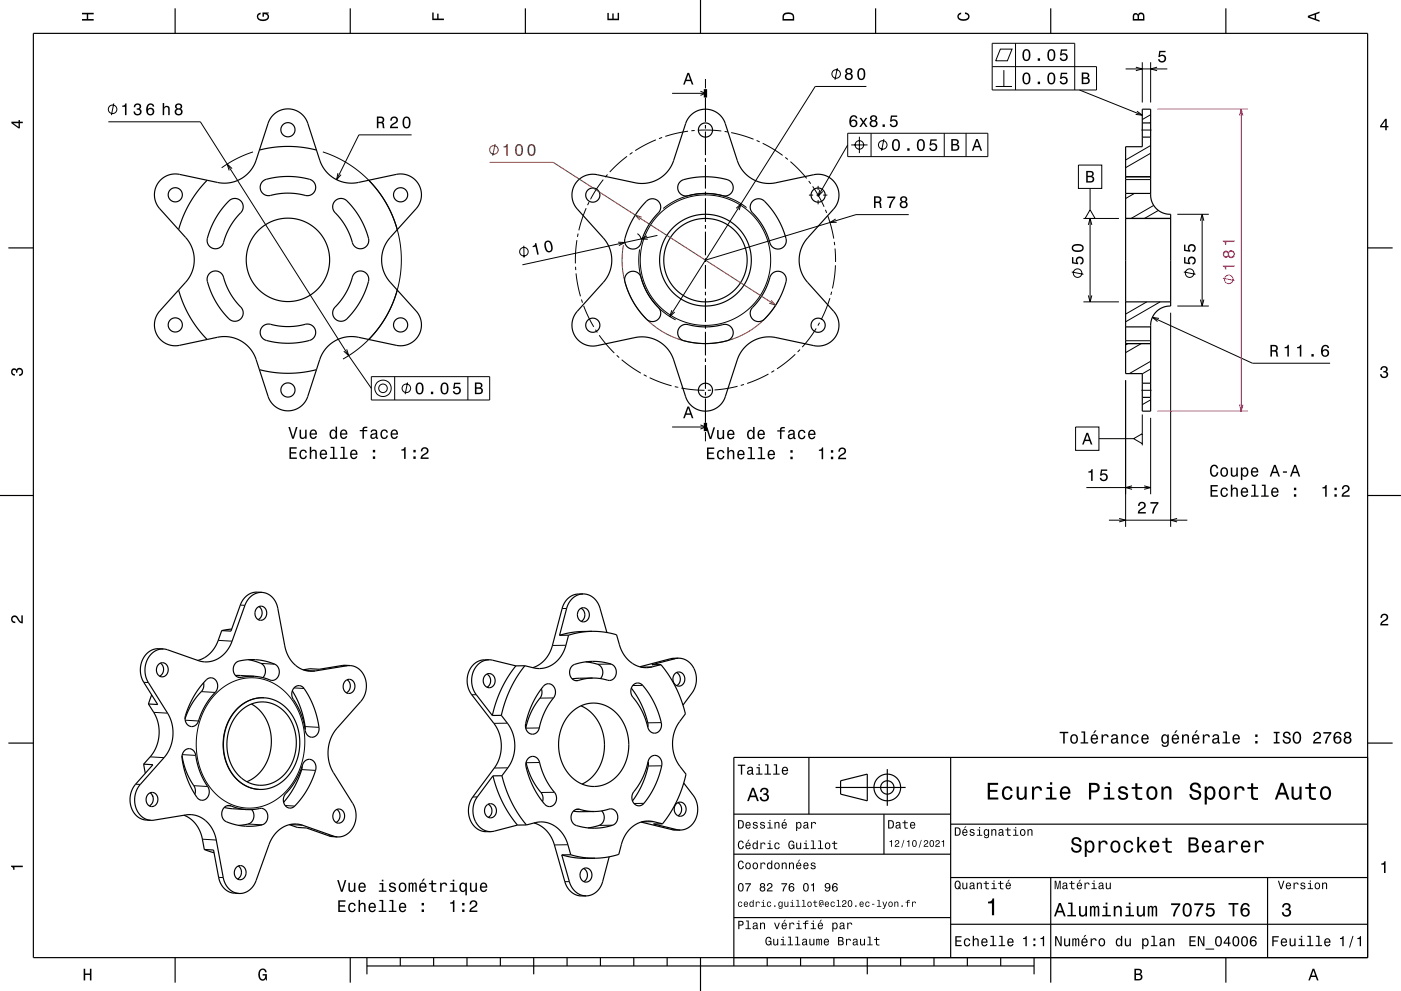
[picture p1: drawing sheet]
<svg xmlns="http://www.w3.org/2000/svg" width="420mm" height="297mm" viewBox="0 0 420 297" stroke-linecap="round" stroke-linejoin="round" font-family="sans-serif">
<g fill="none" stroke="#000" stroke-width=".3">
<path d="M342.4 18.7v12M344.9 18.7v12M201.5 28h10M206.3 39.3l-3.5 .6-3.4 1M208.3 39.1l-1 .1M209.3 39h3.4l3.5 .3M210 27.3l1.5 .7-1.5 .6M211.5 23.7v2.8M211.5 27.5v1M211.5 29.2v7.3M211.5 37.5v1M211.5 39.5v7"/>
<path d="M217.2 39.4l1 .2M219.2 39.7l3.4 .9 3.3 1.1M342.2 39h3M344.9 36.7l-.2 .1M344.9 34.4l-2.5 1.4M75.8 45.5l-4.8 2-4.6 2.8M96.8 45.5l4.6 1.9 4.5 2.7 3.8 3.1 3.2 3.5 2.7 4 2.3 4.7 1.4 4.2 .9 5 .1 5-.6 4.9-1.3 4.6-1.9 4.4-2.7 4.4-3.1 3.7-3.9 3.4-4 2.6M180.9 53.8l-2.1 2.9-1.8 3M182.1 52.3l-.6 .8M188 46.9l-2.5 2-2.7 2.7M189.6 45.7l-.8 .6M196.6 41.9l-3.1 1.5-3.1 1.7"/>
<path d="M198.5 41.2l-.9 .3M211.5 47.5v1M211.5 49.5v7M211.5 57.5v1M211.5 59.5v7M226.8 42.1l.9 .4M228.6 42.9l3.3 1.9 2.7 1.8M235.4 47.2l.8 .6M237 48.4l2.3 2.3 2.5 2.8M242.4 54.3l.6 .8M242.5 58.5h1.3M243.6 55.9l1.7 2.7 1.8 3.4"/>
<path d="M244.8 58.5h1M245.3 55.7v1.3M245.3 58v1M245.3 60v1.2M246.8 58.5h1.2M337.4 53.8h7.5M340.1 58l-2.7 1.5M344.9 45.9l-7.5 4.4M344.9 52.9l-.2 .1M344.9 43.6l-7.5 4.3M172.5 79.9l.1 1M173 72l-.4 3.4-.1 3.5"/>
<path d="M173.3 70l-.2 1M175.7 62.4l-1.2 3.3-1 3.3M176.6 60.6l-.5 .9M191.1 70l.7 .7 .4 .9M191.7 74.8l-.2 3.2 .3 3.2 .7 3.2 1.3 3 1.6 2.5 2.2 2.4 2.3 1.9 2.6 1.7M211.5 67.5v1M211.5 69.5v7M211.5 77.5v1M211.5 79.5v7M223.8 62.2l-2.9-1.9-3-1.3-3.2-.8-3.4-.2-3.3 .3-3.1 .8-3 1.3-3.1 2.1M247.4 62.9l.4 .9M248.2 64.7l1 3.4 .7 3.4"/>
<path d="M250.1 72.5l.1 1M250.3 74.5l.2 4M250.5 79.5l-.4 3.7-.5 3.2M324.8 65.5h10.6M345.9 61.6l-6.8 3.9M347.3 63.1l-4.2 2.4M352.9 64.2h9.5M172.7 81.9l.5 3.5 .8 3.4M174.3 89.8l.3 .9M175 91.7l1.2 2.9 1.8 3.4M178.5 98.8l.6 .8M211.5 87.5v1"/>
<path d="M211.5 89.5v7M211.5 97.5v1M211.5 99.5v7M244.7 98.4l-2.1 3.1-2.1 2.5M245.7 96.7l-.5 .9M248.8 89.3l-1.1 3.1-1.5 3.4M249.3 87.4l-.2 1M324.8 90.5h10.6M343.8 90.5l-6.4 3.6M347.8 90.5l-10.4 5.9M350.9 93.7v64.2M352.9 91.7h9.5"/>
<path d="M179.6 100.5l1.9 2.3 2.7 3M184.9 106.5l.7 .7M186.4 107.8l3 2.3 2.7 1.7M193 112.3l.9 .5M194.8 113.2l3.2 1.4 3.3 1M202.3 115.9l1 .2M204.2 116.3l3.8 .5 3.2 .2M211.5 107.5v1M211.5 109.5v7M211.5 117.5v1M211.5 119.5v7.2M213.2 116.9l-1 .1"/>
<path d="M221.1 115.8l-3.4 .7-3.5 .4M223 115.2l-.9 .3M230.4 112.1l-3.2 1.5-3.2 1.3M232.1 111.1l-.9 .5M238.4 106.2l-2.6 2.3-2.9 2M239.8 104.8l-.7 .7M337.4 114v43.9M337.4 102.1h7.5M338.1 103l-.7 .4M342.1 103l-4.7 2.7M342.2 117h3M344.9 119.8l-2.5 1.5"/>
<path d="M344.9 110.6l-2.5 1.4M344.9 108.3l-6.3 3.7M201.5 128h10M210 127.3l1.5 .7-1.5 .6M211.5 127.5v1M211.5 129.5v2.8M342.4 124.2v5.8M342.4 133v.5M344.9 125.2v22.9M65.4 191.9l4.2 .3M72 181.3l1.4 .1M78.2 198.8l4.2 .3"/>
<path d="M102.7 199.4l1.3 .1M169.7 193.4h-4.1M169.9 182.4h-1.4M183.2 199l-4.1 .1M195.5 199.9h-3.4M202.4 197.4h-1.4M43.1 204.5l1.4 .1M46.1 213.5l4.1 .2M55.5 215.8l4 .3M60.3 207.3l4.2 .2M64.7 207.9l3-2.4 3-1.6 3.5-.7 3.6 .1 3.4 1.1 3.1 1.9 2.7 2.7 2 3.1 1.5 3.8 .8 4.3v4.3l-.7 3.9-1.5 3.9-2.1 3.4-2.5 2.7-3.3 2.2-2.8 1.1-2.9 .5-2.7-.1-2.8-.8-2.7-1.3-2.4-1.9-2.1-2.4-1.7-2.7-1.3-3.2-.7-3.1-.3-3.4 .3-3.9 .9-3.6 1.2-2.9 1.6-2.7zM71.4 203h.9"/>
<path d="M79.1 209.1l-2.3 .2-2 .6-2.1 1.1-1.9 1.6-1.4 1.9-1.3 2.3-.8 2.6-.4 2.7 .1 2.7 .5 2.7 .8 2.2 1.3 2.3 1.5 1.7 2.1 1.5 2.1 1 2.2 .4M88.1 206.2l3.1 .1M91.4 200.9l3 .2M91.5 217.7l4.1 .3M142.8 208.2h-1.4M152.1 216.7l-4 .1M161.7 218.2h-4.1M165.9 209.2h-4M173.4 203.9h-1M192.7 205.4l-3 .1M198.2 216.6h-4M40.7 235l1.3 .1"/>
<path d="M45 226.8l4.2 .3M54.6 226.2l4.1 .2M58.1 235.5l4.2 .2M90.4 230.6l4.2 .3M143.1 238.8l-1.4 .1M152.2 230.1l-4 .1M161.8 228.5l-4.1 .1M166.2 237.5h-4M198.4 229.5l-4.1 .1M60.7 251.5l4.1 .3M68.1 241.5h1.2M74.4 247l4.1 .2"/>
<path d="M85.5 241.4l2.8 .2M86.9 247.1l3.9 .2M98.6 250.5l1.4 .1M170.3 253.2h-4.1M173.8 242.6h-1.1M183.7 247.3l-4.1 .1M193 240.8h-2.9M196 246.3h-3.6M202.9 248.6l-1.4 .1M65.5 262.9l1.4 .1M170.7 264.2h-1.4"/>
<circle cx="211.5" cy="78" r="19.5"/>
</g>
<path d="M186.9 73.5l-.4 4.2 .3 4.2 1.1 4.4 1.9 4.1 2.5 3.6 3.2 3.2 3.5 2.4 4.1 1.9 4.3 1.1 4.3 .4 4.7-.5 4.1-1.2 3.8-1.9 3.6-2.6 3-3 2.6-4" fill="none" stroke="#804000" stroke-width=".3"/>
<path d="M346.9 32.7h27.2M346.9 123.2h27.2" fill="none" stroke="#ff0080" stroke-width=".3"/>
<g fill="none" stroke="#000" stroke-width=".35">
<path d="M10 10h400v277h-400zM52.5 2.5v7.5M105 2.5v7.5M157.5 2.5v7.5M210 0v10M262.5 2.5v7.5M315 2.5v7.5M367.5 2.5v7.5M342.4 32.7h2.5v25.7a5.8 5.8 0 0 0 6 5.8v27.5a5.8 5.8 0 0 0-6 5.8v25.7h-2.5v-11.2h-5v-68h5zM342.4 36.8h2.5M48.1 54a6.2 6.2 0 0 1 5.7-1.7l12.9 2.6 3-.3 2.7-1.1 2.3-1.9 1.6-2.3 4.1-12.6a6.3 6.3 0 0 1 6-4.1 6.3 6.3 0 0 1 5.9 4.3l4 12.2 1.7 2.5 2.3 1.9 2.8 1.1 2.9 .3 13-2.7a6.2 6.2 0 0 1 6.6 3.1 6.2 6.2 0 0 1-.9 7.3l-8.5 9.6-1.3 2.6-.5 3 .4 3 1.3 2.7 8.8 9.9a6.3 6.3 0 0 1 .6 7.2 6.3 6.3 0 0 1-6.7 2.9l-12.6-2.6-3 .2-2.8 1.1-2.3 1.8-1.7 2.5-4.2 12.5a6.2 6.2 0 0 1-6 4.1 6.2 6.2 0 0 1-5.8-4.3l-4.2-12.4-1.5-2.3-2.4-1.9-2.7-1.1-3-.2-13 2.6a6.3 6.3 0 0 1-6.5-3.1 6.3 6.3 0 0 1 .8-7.2l8.5-9.6 1.4-2.7 .4-2.9-.4-3-1.3-2.7-8.6-9.7a6.2 6.2 0 0 1 .2-8.6zM62.1 54l-2.9 3.4-2.4 3.6-1.8 3.6-1.5 4.2"/>
<path d="M77.8 45l4.2-.8 4-.3 4.5 .2 4.4 .9M78.8 54.3l1.4-.7 3.9-.6 3-.1 3.2 .3a4.6 4.6 0 0 1 4.2 2.1 2.59 2.59 0 0 1-.8 2.8 2.59 2.59 0 0 1-2.9 .3l-3.7-.5-4 .2a4.5 4.5 0 0 1-4.4-.2 2.5 2.5 0 0 1 .1-3.6zM110.5 54l3 3.5 2.3 3.5 1.9 3.8 1.4 4M173.3 54.1a6.2 6.2 0 0 1 5.7-1.7l12.6 2.6 3-.2 2.8-1.1 2.3-1.9 1.7-2.4 4.2-12.6a6.2 6.2 0 0 1 6-4.1 6.2 6.2 0 0 1 5.8 4.3l4.2 12.5 1.5 2.2 2.4 1.9 2.7 1.1 3 .3 13-2.7a6.3 6.3 0 0 1 6.5 3.1 6.3 6.3 0 0 1-.8 7.3l-8.5 9.6-1.4 2.6-.4 3 .4 2.9 1.3 2.7 8.7 9.9a6.2 6.2 0 0 1 .6 7.3 6.2 6.2 0 0 1-6.6 2.9l-12.9-2.6-3 .2-2.7 1.2-2.3 1.9-1.6 2.3-4.1 12.5a6.2 6.2 0 0 1-6 4.1 6.2 6.2 0 0 1-5.9-4.3l-4.1-12.4-1.6-2.3-2.5-2-2.6-1-2.9-.2-13 2.6a6.2 6.2 0 0 1-6.6-3.1 6.2 6.2 0 0 1 .9-7.2l8.5-9.6 1.3-2.7 .5-2.9-.4-3-1.3-2.7-8.8-9.9a6.2 6.2 0 0 1 .4-8.4zM203.9 54.4l1.2-.6 3.9-.7 3.5-.1 3 .3a4.6 4.6 0 0 1 4.1 2 2.65 2.65 0 0 1-.8 3 2.65 2.65 0 0 1-3.1 .1l-3.7-.4-3.8 .2a4.6 4.6 0 0 1-4.3-.2 2.5 2.5 0 0 1 0-3.6zM337.4 53h7.5M337.4 58h7.5M342.4 41.1h2.5M2.5 74.3h7.5M68.6 60.2a2.56 2.56 0 0 1 3.9 .3 2.56 2.56 0 0 1-.8 3.8l-2.3 3-1.8 3.5a4.6 4.6 0 0 1-2.4 3.7 2.65 2.65 0 0 1-2.7-1.1 2.65 2.65 0 0 1 0-3l1.2-3.1 1.2-2.4 1.6-2.3zM100.4 60.3a2.73 2.73 0 0 1 4.4 .7l2.8 3.8 2.1 4.2a4.6 4.6 0 0 1 .3 4.6 2.65 2.65 0 0 1-3 .7 2.65 2.65 0 0 1-1.6-2.6l-1.5-3.4-2.1-3.1a4.6 4.6 0 0 1-2-3.9zM193.8 60.3a2.55 2.55 0 0 1 3.8 .3 2.55 2.55 0 0 1-.8 3.8l-2.3 2.9-1.7 3.6a4.5 4.5 0 0 1-2.4 3.7 2.66 2.66 0 0 1-2.8-1.1 2.66 2.66 0 0 1 0-3l1.1-2.8 1.4-2.7 1.6-2.3z"/>
<path d="M225.6 60.3a2.84 2.84 0 0 1 4.5 1l2.8 3.8 2 4a4.6 4.6 0 0 1 .3 4.6 2.59 2.59 0 0 1-2.9 .8 2.59 2.59 0 0 1-1.7-2.4l-1.6-3.7-2-3.1a4.6 4.6 0 0 1-2-3.9zM337.4 65.5h13.5M410 74.3h7.5M53.5 86.9l1.5 4.3 1.9 3.8 2.2 3.3 3 3.4M62.8 81.9a2.66 2.66 0 0 1 2.9-.4 2.66 2.66 0 0 1 1.6 2.5l1.5 3.5 2.1 3.1a4.6 4.6 0 0 1 1.9 3.8 2.66 2.66 0 0 1-2.3 1.9 2.66 2.66 0 0 1-2.6-1.5l-3-4-2-4.1a4.6 4.6 0 0 1-.3-4.6zM78.6 97.9a3.2 3.2 0 0 1 3.8-.4l3.4 .4 3.8-.3a4.6 4.6 0 0 1 4.3 .2 2.65 2.65 0 0 1 .4 3 2.65 2.65 0 0 1-2.6 1.5l-4.9 .6-4.5-.3a4.6 4.6 0 0 1-4.1-2.1l-.2-1.2zM106.3 81.9a2.57 2.57 0 0 1 3.4-.1 2.57 2.57 0 0 1 .5 3.4l-1.8 4.3-2.7 4.2a4.6 4.6 0 0 1-3.9 2.6 2.65 2.65 0 0 1-2.1-2.3 2.65 2.65 0 0 1 1.5-2.7l2.7-3.9 1.9-4.7zM119.1 86.9l-1.5 4.3-1.9 3.8-2.4 3.5-2.8 3.2M188 82a2.67 2.67 0 0 1 2.9-.4 2.67 2.67 0 0 1 1.6 2.5l1.4 3.4 2.1 3.1a4.6 4.6 0 0 1 2 3.9 2.66 2.66 0 0 1-2.4 1.9 2.66 2.66 0 0 1-2.5-1.5l-2.9-3.8-2.1-4.3a4.6 4.6 0 0 1-.3-4.6zM203.8 98a3.2 3.2 0 0 1 3.7-.4l3.8 .4 3.4-.3a4.6 4.6 0 0 1 4.4 .2 2.66 2.66 0 0 1 .4 3 2.66 2.66 0 0 1-2.6 1.5l-4.7 .6-4.7-.4a4.6 4.6 0 0 1-4.2-2l-.1-1.2zM231.5 82a2.57 2.57 0 0 1 3.4-.1 2.57 2.57 0 0 1 .5 3.3l-1.9 4.7-2.7 3.9a4.6 4.6 0 0 1-3.8 2.6 2.66 2.66 0 0 1-2.1-2.3 2.66 2.66 0 0 1 1.4-2.7l2.6-3.7 1.1-2.2 .9-2.7zM337.4 98h7.5"/>
<path d="M337.4 90.5h13.5M77.8 110.8l4.1 .8 4.3 .3 4.2-.3 4.5-.8M337.4 103h7.5M342.4 114.8h2.5M342.4 119.1h2.5M0 148.5h10M410 148.5h10M78.6 177.5a5.4 5.4 0 0 1 4.7 4.8l2.4 12.7 1.3 2.6 1.8 2 2.1 1.1 2.4 .5 11.7-1.7M78.6 177.5a5.3 5.3 0 0 0-5.2 3.9l-4.4 12.2-1.7 2.3-2.1 1.6-2.2 .8h-2.6l-11.4-3.8M78.6 177.5h-1.4a5.3 5.3 0 0 0-5.2 3.8l-2.8 7.8-2.7-.1M174.8 178h-1.3a5.4 5.4 0 0 0-5 4.4l-2.9 11-.8 2.2-1 1.6-1.2 1.3-1.3 .9-1.6 .7M174.8 178a5.4 5.4 0 0 0-4.9 4.4l-2.2 8"/>
<path d="M174.8 178a5.4 5.4 0 0 1 5.1 4.3l2 7.3M47.6 199.1a1.85 1.85 0 0 1 2.3 0 1.85 1.85 0 0 1 .4 2.3 1.77 1.77 0 0 1-2.2 1.4 1.77 1.77 0 0 1-1.2-2.3zM48.1 198.7a2.31 2.31 0 0 1-.2 3.9M49 194.5a6.2 6.2 0 0 0-5.3 8.3l.8 1.8 6.4 10.3 .8 2.5 .2 2.8-.6 3.1-1.3 2.7-8 9.1a6.7 6.7 0 0 0 2.1 10.5l1.1 .2M49 194.5l-1.4-.1a6.2 6.2 0 0 0-5.3 8.1l.7 1.8 4.3 6.8-2.8-.1M66.5 189l-1.4 3.7-1.3 2.2-2 1.9-2.5 1.1M69.5 188.5l-3 .5M70.7 198.6l1.3-.6 3.1-.3 2.8 .1 2.5 .6a3.4 3.4 0 0 1 3.3 2.8 2.34 2.34 0 0 1-1.1 2.4 2.34 2.34 0 0 1-2.7-.2l-3-.7h-2.9a3.4 3.4 0 0 1-3.5-.3 2.85 2.85 0 0 1 .2-3.8zM74.5 197.7l1.9 .5a3.2 3.2 0 0 1 3.2 3.1l-.3 1-.5 .8M77.1 182.1a1.84 1.84 0 0 1 2.3 .1 1.84 1.84 0 0 1 .5 2.3 1.77 1.77 0 0 1-2.2 1.3 1.77 1.77 0 0 1-1.3-2.2zM77.6 181.8a2.31 2.31 0 0 1-.2 3.9M105 199.5a6.2 6.2 0 0 1 4.4 8.7l-1.1 1.8-8 9.2-1.3 2.5-.6 2.7 .1 3 .7 2.8 6.5 10.6a6.7 6.7 0 0 1-3.5 10h-1"/>
<path d="M105 199.5l-2.2-.1-7.1 1.2-2.8-.2-2 .3M146.6 197.7l-1.4 .1a6.2 6.2 0 0 0-4.7 8.6l.9 1.7 7.3 9.6 1.1 2.4 .5 2.9-.3 3.3-1 2.7-7.3 9.9a6.7 6.7 0 0 0 3.1 10.3h2.3M146.6 197.7a6.2 6.2 0 0 0-4.7 9l.8 1.4 4.9 6.3M146.6 197.7l8 1.9M154.6 199.6l-2.4 3.4-1.9 3.5-1.6 3.9-1.1 4M157.3 199.5l-2.4 3.4-1.9 3.6-1.6 3.8-1.1 4.1M157.3 199.5l-2.7 .1M170.4 190.4l-.9 3.5-.7 1.8-1.5 2.1-1.5 1.3-1.8 .9-2 .4-1.6-.2-3.1-.7M170.4 190.4h-2.7M171.5 199.6l1.5-.7 2.7-.6 2.7-.1 2.7 .3a3.6 3.6 0 0 1 3.6 2.3 2.39 2.39 0 0 1-.8 2.7 2.39 2.39 0 0 1-2.8 .1l-3.1-.4-3 .3a3.2 3.2 0 0 1-3.6-.2 2.82 2.82 0 0 1 .1-3.7zM173.7 182.6a1.92 1.92 0 0 1 2.5 .2 1.92 1.92 0 0 1 .3 2.5 1.8 1.8 0 0 1-2.4 .9 1.8 1.8 0 0 1-1-2.3zM174.2 182.3a2.3 2.3 0 0 1 0 3.9"/>
<path d="M175.6 198.4l1.5 .2a3.6 3.6 0 0 1 3.6 2.3v1.2l-.7 1.3M177.5 189.2l3.6 .2 3.7 .8 1.1 3.8 1.1 2.1 1.6 2 1.9 1.2 1.6 .6 1.9 .2 4.1-.9M177.5 189.2l-3.4 .3-3.7 .9M177.5 189.2l-5.4 .2-4.4 1M198.1 199.2l2.6 3.4 2 3.5 1.5 3.6 1.3 4.2-2.1 2.8-.9 1.7-.7 2.3-.2 2.2 .2 2.3 .8 2.3 .9 1.7 2.1 2.9-1.1 4-1.4 3.6-2.1 3.8-2.4 3.4M203.4 197.3l-2.4 .1-9.2 2.4M203.4 197.3l-8 1.9h2.7M203.4 197.3a6.2 6.2 0 0 1 5 8.7l-.8 1.5-2.9 3.8M44.5 211l1.9 3 .7 1.8 .5 2.4 .1 2.2-.5 2.5-.8 2-1.1 1.6-2.2 2.5M45.5 208.3l-1 2.7M61 204.6a3.7 3.7 0 0 1-1.6 3.7l-2.3 3.3-1.6 3.8M61.9 203.7a2.1 2.1 0 0 1 2.5-.1 2.1 2.1 0 0 1 .8 2.4l-.4 1.2-2.9 3.6-1.7 3.5a4.6 4.6 0 0 1-2.2 3.4 2.42 2.42 0 0 1-2.3-1.2 2.42 2.42 0 0 1 .1-2.6l1.1-3 1.4-2.5 1.7-2.6z"/>
<path d="M70.6 202.4l5.7 .3M71.8 213.4l1.9-1.6 2.2-1 2.2-.4 2.3 .1 2.2 .8 2 1.3 1.7 1.8 1.2 2 .9 2.5 .4 2.7v2.5l-.5 2.4-1 2.6-1.3 2.2-1.8 1.8-2 1.3-1.8 .7-1.9 .2-1.7-.1-1.8-.5-1.7-.9-1.5-1.2-1.3-1.5-1.1-1.8-.8-2-.5-2.2-.1-2 .2-2.2 .5-2.2 .7-1.8 1.1-1.9zM75.4 211l2.6 2 1.9 2.9 1.2 3.4 .2 3.8-.7 3.6-1.5 3.3-2.3 2.6-2.8 1.7M79.1 209.1h.1M79.2 209.1l-2.2 .2-2.3 .6-2.1 1.2-1.6 1.5-1.6 2.1-1.2 2.3-.8 2.6-.4 2.5 .1 2.7 .5 2.7 .8 2.3 1.3 2.2 1.6 1.8 2 1.5 2.1 .9 2.2 .4M79.2 209.1l2.1 .4 2.1 .9 2 1.4 1.8 2 1.3 2.2 .9 2.5 .4 2.7v2.5l-.3 2.4-.8 2.6-1.2 2.3-1.6 2.1-1.9 1.6-1.9 1.1-2.2 .6-2.3 .2M87.6 207l1.5 2.8 1.3 3.2 .8 3.3 .3 2.3M88.2 206.1a2.01 2.01 0 0 1 3.4 .9l2.2 4.2 1.4 4.6a4.4 4.4 0 0 1-.6 4.8 2.11 2.11 0 0 1-2.3-.1 2.11 2.11 0 0 1-.9-2.1l-.9-3.8-1.6-3.4a5 5 0 0 1-1.3-4zM103.6 204.1a1.8 1.8 0 0 1 2.2-.1 1.8 1.8 0 0 1 .6 2.2 1.78 1.78 0 0 1-2.1 1.6 1.78 1.78 0 0 1-1.4-2.2l.2-1zM104.1 203.7a2.32 2.32 0 0 1-.3 3.9M145.5 202.4a1.89 1.89 0 0 1 2.4 0 1.89 1.89 0 0 1 .4 2.4 1.81 1.81 0 0 1-2.3 1.2 1.81 1.81 0 0 1-1.1-2.3zM145.9 202a2.3 2.3 0 0 1 .1 4"/>
<path d="M150.3 214.4l2.2 2.8 .9 1.7 .7 2.4 .2 2.2-.2 2.2-.7 2.4-.9 1.6-2 2.8M150.3 214.4h-2.7M157.6 218.2v.1M162.3 206.4a3.5 3.5 0 0 1-1.3 3.9l-2.1 3.8-1.3 4.1M163 205.5a2.19 2.19 0 0 1 2.8 0 2.19 2.19 0 0 1 .7 2.6l-2.9 4.6-1.4 3.6a5.4 5.4 0 0 1-1.7 3.5 2.39 2.39 0 0 1-2.6-.8 2.39 2.39 0 0 1-.2-2.7l.9-3 1.3-2.9 1.4-2.5zM171.1 213.7l1.9-1.5 1.9-1 2.3-.5 2 .1 2.3 .6 2.1 1.2 1.6 1.6 1.5 2.1 1.1 2.4 .6 2.7 .1 2.5-.4 2.8-.8 2.3-1.2 2.3-1.7 1.8-2 1.5-1.8 .7-1.8 .4-1.9-.1-1.9-.4-1.6-.7-1.6-1.2-1.4-1.5-1.2-1.7-.9-2-.6-2.1-.2-2.3v-2.2l.5-2.2 .7-2.1 1.1-1.8zM174.2 211.5l2.8 1.8 2.3 2.9 1.4 3.3 .5 3.7-.5 3.9-1.3 3.3-2.2 2.7-2.7 1.9M177.7 203.2l-6.2 .3M189.3 206.2l2 3 1.5 3 1.2 3.7 .2 2M189.8 205.3a2.15 2.15 0 0 1 3.5 .9l2.5 3.8 1.8 4.4a4.7 4.7 0 0 1 0 4.7 2.09 2.09 0 0 1-2.4 .4 2.09 2.09 0 0 1-1.1-2.1l-1.3-3.7-1.9-3.3a4.8 4.8 0 0 1-1.7-3.9zM202.3 201.9a1.91 1.91 0 0 1 2.5 .1 1.91 1.91 0 0 1 .3 2.4 1.8 1.8 0 0 1-2.3 1.1 1.8 1.8 0 0 1-1.1-2.3zM202.8 201.6a2.29 2.29 0 0 1 .1 3.9"/>
<path d="M2.5 222.7h7.5M43.1 229l.5 2.7M43.1 229l2.7 .2-5.1 5.8a6.7 6.7 0 0 0 2 10.6l2.5 .2M44.5 237.9a1.83 1.83 0 0 1 2.3 .1 1.83 1.83 0 0 1 .4 2.2 1.77 1.77 0 0 1-2.1 1.5 1.77 1.77 0 0 1-1.3-2.3zM45 237.6a2.31 2.31 0 0 1-.2 3.9M45.6 238.3l.2 .5M54.6 226.5l1 4 1.6 3.5a4.5 4.5 0 0 1 1.2 4M55.4 224.9a2.08 2.08 0 0 1 2.4-.2 2.08 2.08 0 0 1 1 2.2l.9 3.8 1.6 3.5a4.5 4.5 0 0 1 1.2 4.2 2.03 2.03 0 0 1-1.9 1.4 2.03 2.03 0 0 1-2-1.5l-2.1-3.9-1.5-4.9a4.8 4.8 0 0 1 .4-4.6zM77.5 236.6h.1M90.6 229.6l-.5 2.2-1.6 3.6-1.5 2.5-2 2.5M91.4 228.1a2.13 2.13 0 0 1 2.6 0 2.13 2.13 0 0 1 .7 2.5l-2.1 5.1-2.7 4.2a4.8 4.8 0 0 1-3 2.3 2.76 2.76 0 0 1-2-2.4 2.76 2.76 0 0 1 1.4-2.7l2.5-3.4 2.1-4.9zM147.8 232.5l-4.7 6.3a6.6 6.6 0 0 0 3.1 10.4h.9"/>
<path d="M147.8 232.5l1.1 3.8 1.7 4 2.1 3.8 2.4 3.2M150.5 232.5l1.2 4 1.6 3.8 2 3.5 2.5 3.4M150.5 232.5h-2.7M157.7 228.5l1.2 3.8 2.1 3.8a4.6 4.6 0 0 1 1.7 3.9l-.1 .2M158.4 227.3a2.1 2.1 0 0 1 2.3-.4 2.1 2.1 0 0 1 1.2 2.1l1.3 3.7 1.9 3.3a4.8 4.8 0 0 1 1.7 3.9 2.08 2.08 0 0 1-1.8 1.8 2.08 2.08 0 0 1-2.2-1.3l-2.7-4.1-1.8-4.3a4.7 4.7 0 0 1 .1-4.7zM194.3 228.2v1.6l-1.4 4.5-1.5 3-1.8 2.7M194.9 227a2.18 2.18 0 0 1 2.8-.1 2.18 2.18 0 0 1 .7 2.6l-1.7 5.2-2.3 4.2a3.9 3.9 0 0 1-3.2 2.6 2.83 2.83 0 0 1-.6-5l2.2-3.6 1.6-5.1zM205 234.7l2.8 3.6a6.6 6.6 0 0 1-3 10.4l-.8 .1M242.5 227v17M250.5 236h21M252 234l8-2v8l-8-2zM266 230.5v11"/>
<path d="M285 227v60M410 222.7h7.5M410 227h-190v62.5M45.2 245.8l11.7-1.7 2.2 .4 2.3 1.2 1.8 2.1 1.3 2.5 2.4 12.7a5.4 5.4 0 0 0 4.7 4.8M55.2 244.3l2.4 1.5 1.9 2.3 1 2.4 .7 4.1M61.2 254.6l3 1M61.2 254.6l2.8 .1 1.5 8.2a5.4 5.4 0 0 0 4.8 4.8l1.3 .1M67.2 242.1a2.34 2.34 0 0 1 3.1-.2l3 .7h2.9a3.4 3.4 0 0 1 3.5 .3 2.78 2.78 0 0 1 .3 3.2 2.78 2.78 0 0 1-2.8 1.4l-3.9 .1-3.5-.6a3.4 3.4 0 0 1-3.3-2.9l.1-1zM67.2 242l2.1 .3 4.6 .3M71 259.8a1.88 1.88 0 0 1 2.3 .3 1.88 1.88 0 0 1 .3 2.3 1.76 1.76 0 0 1-2.2 1.1 1.76 1.76 0 0 1-1.2-2.2l.2-.7zM71.4 259.5a2.31 2.31 0 0 1-.2 3.9M75.5 242.6a2.77 2.77 0 0 1 .3 3.2 2.77 2.77 0 0 1-2.8 1.4l-1.4 .2"/>
<path d="M86.8 247.1l2.3 .9 2.8 .1 7.1 2.5 2.2 .2M100.5 242.9a1.84 1.84 0 0 1 2.3 .1 1.84 1.84 0 0 1 .4 2.3 1.77 1.77 0 0 1-2.2 1.3 1.77 1.77 0 0 1-1.2-2.2zM101 242.6a2.31 2.31 0 0 1-.3 3.9M101.2 250.8l-11.4-3.7h-2.6l-2.2 .7-2.1 1.7-1.7 2.3-4.4 12.1a5.4 5.4 0 0 1-5.2 3.9M146 241.3a1.93 1.93 0 0 1 2.4 .2 1.93 1.93 0 0 1 .2 2.5 1.79 1.79 0 0 1-2.2 1 1.79 1.79 0 0 1-1.1-2.2l.2-1zM146.3 241a2.3 2.3 0 0 1 .1 4M155.1 247.3l-8 1.9M157.8 247.2l3.1-.7 1.7-.2 1.9 .4 2 1 1.5 1.3 1.3 1.9 .8 1.8 1 3.5M157.8 247.2l-2.7 .1M160.1 246.6l1.6 .7 1.4 1 1.3 1.3 .9 1.4 .8 2 3.2 11.2a5.4 5.4 0 0 0 5.1 4.3h1.4M168.4 256.2l2.3 8a5.4 5.4 0 0 0 5 4.3M168.4 256.2l4.8 .9 5.3 .1"/>
<path d="M171.1 256.2l3.5 .8 3.9 .2M171.1 256.2h-2.7M171.9 243.1l6.4 .1M171.9 243.1a2.69 2.69 0 0 1 3.1-.2l3 .3 3-.3a3.2 3.2 0 0 1 3.6 .2 2.79 2.79 0 0 1 .3 3 2.79 2.79 0 0 1-2.6 1.6l-3.8 .5-3.7-.3a3.6 3.6 0 0 1-3.6-2.3l.1-1.5zM180.4 243a2.81 2.81 0 0 1 .5 3.2 2.81 2.81 0 0 1-2.7 1.6l-1.9 .3M182.6 256.8l-1.9 7.3a5.4 5.4 0 0 1-4.9 4.4M192.2 246.4l9.5 2.3 2.3 .1M198.6 246.9l-4.3-.8-1.8 .2-1.6 .6-1.9 1.4-1.6 2-.9 2-1 3.8-3.5 .8-3.5 .3M198.6 246.9h-2.7l8.1 1.9M202.7 240.9a1.92 1.92 0 0 1 2.5 .1 1.92 1.92 0 0 1 .3 2.5 1.8 1.8 0 0 1-2.3 1 1.8 1.8 0 0 1-1.1-2.3zM203.2 240.6a2.3 2.3 0 0 1 .1 3.9M220 244h65"/>
<path d="M220 256h65M265 244v12M285 247h125M174.5 260.6a1.92 1.92 0 0 1 2.5 .2 1.92 1.92 0 0 1 .2 2.5 1.8 1.8 0 0 1-2.3 .9 1.8 1.8 0 0 1-1-2.3zM175 260.3a2.3 2.3 0 0 1 0 3.9M175.7 268.5h.1M220 275h65M285 277h125M285 263h125M315 263v31.5M380 263v24M52.5 287v7.5"/>
<path d="M105 287v7.5M110 289.5h200M110 287v5M120 287v2.5M130 287v2.5M140 287v2.5M150 287v2.5M160 287v5M170 287v2.5M180 287v2.5M190 287v2.5M200 287v2.5"/>
<path d="M210 287v10M230 287v2.5M240 287v2.5M250 287v2.5M260 287v5M270 287v2.5M280 287v2.5M290 287v2.5M300 287v2.5M310 287v5M367.5 287v7.5"/>
<circle cx="86.3" cy="38.9" r="2.12"/>
<circle cx="211.5" cy="39" r="2.13"/>
<circle cx="52.5" cy="58.4" r="2.13"/>
<circle cx="120.1" cy="58.4" r="2.12"/>
<circle cx="177.7" cy="58.5" r="2.13"/>
<circle cx="245.3" cy="58.5" r="2.13"/>
<circle cx="86.3" cy="77.9" r="12.5"/>
<circle cx="211.5" cy="78" r="12.5"/>
<circle cx="211.5" cy="78" r="13.7"/>
<circle cx="52.5" cy="97.4" r="2.13"/>
<circle cx="120.1" cy="97.4" r="2.13"/>
<circle cx="177.7" cy="97.5" r="2.12"/>
<circle cx="245.3" cy="97.5" r="2.13"/>
<circle cx="86.3" cy="116.9" r="2.12"/>
<circle cx="211.5" cy="117" r="2.12"/>
<circle cx="266" cy="236" r="4"/>
<circle cx="266" cy="236" r="2"/>
</g>
<path d="M211.5 26.7v2.5M211.5 126.7v2.5" fill="none" stroke="#000" stroke-width="1" stroke-linecap="butt"/>
<g fill="#000">
<path d="M24.6 3.8h3.5v.5h-1.7v1.4h1.7v.5h-3.5v-.5h1.4v-1.4h-1.4z" fill-rule="evenodd"/>
<path d="M77.3 4.2l.8-.4v.5l-.3 .1a.68 .68 0 0 0-.4 .6 .68 .68 0 0 0 .4 .6 1.68 1.68 0 0 0 2.4-.6 .93 .93 0 0 0-1.1-.8v.8h-.4v-1.3h1.9v.3l-.5 .1 .4 .4a1.19 1.19 0 0 1-.9 1.7 1.9 1.9 0 0 1-2.6-1.3z" fill-rule="evenodd"/>
<path d="M129.6 3.8h.4v1.8h1.1v-1.5h.4v1.5h1.6v.4h-3.5z" fill-rule="evenodd"/>
<path d="M182.1 3.9h.4v1.7h1.1v-1.6h.4v1.6h1.2v-1.8h.4v2.3h-3.5z" fill-rule="evenodd"/>
<path d="M235 4a2.21 2.21 0 0 0-.4 2.2h3.5v-1.2a1.92 1.92 0 0 0-3.1-1zM235.3 4.4l.4-.2a1.45 1.45 0 0 1 2 .8v.7h-2.7l.1-1z" fill-rule="evenodd"/>
<path d="M287.3 4.2l.8-.4v.4l-.3 .1a.66 .66 0 0 0-.4 .6 .66 .66 0 0 0 .4 .6 1.69 1.69 0 0 0 2.5-.5 .9 .9 0 0 0-1-.8v-.5a1.24 1.24 0 0 1 1.4 1.1 1.24 1.24 0 0 1-1.1 1.4 1.93 1.93 0 0 1-2.6-1.2z" fill-rule="evenodd"/>
<path d="M339.8 4.2l-.2 2h3.5v-1.4a.98 .98 0 0 0-.7-1 .98 .98 0 0 0-1.2 .6 .84 .84 0 0 0-1.4-.2zM340.1 4.5l.4-.1 .4 .1 .1 1.2h-1zM341.6 4.4l.4-.2a.58 .58 0 0 1 .7 .7v.8h-1.2z" fill-rule="evenodd"/>
<path d="M392.1 4.7v.6l3.5 1.2v-.4l-1-.4v-1.4l1-.4v-.4zM392.6 5l1.5-.5v1z" fill-rule="evenodd"/>
<path d="M3.4 36.5v.4l2.1 1.6h.5v-1.6h.8v-.4h-.8v-.5h-.4v.5zM4 36.9h1.6v1.1z" fill-rule="evenodd"/>
<path d="M415.3 35.6l-1.6 2.1v.5h1.6v.8h.4v-.8h.5v-.4h-.5v-2.2zM415.3 36.2v1.6h-1.1z" fill-rule="evenodd"/>
<path d="M3.6 110.6a.86 .86 0 0 1 1.4 .2 1.12 1.12 0 0 1 1.5-.4 1.12 1.12 0 0 1 .3 1.6l-.5 .6-.6 .1v-.5a.72 .72 0 0 0 .9-.6 .72 .72 0 0 0-.8-.8 .72 .72 0 0 0-.6 .9h-.4a.62 .62 0 0 0-.4-.8 .62 .62 0 0 0-.8 .5 .62 .62 0 0 0 .5 .7h.4l-.1 .5a1.17 1.17 0 0 1-1-.7 1.17 1.17 0 0 1 .2-1.3z" fill-rule="evenodd"/>
<path d="M414.1 110a1.01 1.01 0 0 1 1.5-.2 1.01 1.01 0 0 1 0 1.6 1.12 1.12 0 0 1 .4 1.5 1.12 1.12 0 0 1-1.6 .3l-.6-.5-.1-.6h.5a.72 .72 0 0 0 .7 .9 .72 .72 0 0 0 .7-.8 .72 .72 0 0 0-.9-.6v-.4a.62 .62 0 0 0 .8-.4 .62 .62 0 0 0-.5-.8 .62 .62 0 0 0-.7 .5v.4h-.5z" fill-rule="evenodd"/>
<path d="M3.6 184.7a1.22 1.22 0 0 1 2 .8l.8 .8v-1.9h.4v2.4a2.76 2.76 0 0 1-2-1.8 .69 .69 0 0 0-1.1 .5 .69 .69 0 0 0 .9 .8v.4a1.19 1.19 0 0 1-1.2-.6 1.19 1.19 0 0 1 .2-1.4z" fill-rule="evenodd"/>
<path d="M414.2 184.2a1.18 1.18 0 0 1 1.9 .3 1.18 1.18 0 0 1-1 1.7l-.8 .8h1.9v.4h-2.4a2.76 2.76 0 0 1 1.8-2 .69 .69 0 0 0-.5-1.1 .69 .69 0 0 0-.8 .9h-.4z" fill-rule="evenodd"/>
<path d="M221.2 229.2v.3h.9v2.7h.4v-2.7h.9v-.3zM224.3 230l-.3 .5h.4a.47 .47 0 0 1 .5-.4 .47 .47 0 0 1 .4 .6l-.2 .1a.78 .78 0 0 0-1.1 .4 .78 .78 0 0 0 .6 1l.8-.3 .1 .2 .5 .1v-.3l-.3-.1v-1.3a.87 .87 0 0 0-.6-.7 .87 .87 0 0 0-.8 .2zM224.4 231.3l.9-.3v.4a.51 .51 0 0 1-.5 .5 .51 .51 0 0 1-.5-.5zM226.8 229.9v.3h.6v1.6h-.8v.4h2v-.4h-.8v-1.9zM227.4 229.1v.4h.4v-.4zM229.4 229.1v.3h.6v2.4h-.8v.4h1.9v-.4h-.8v-2.7zM232 229.1v.3h.6v2.4h-.8v.4h1.9v-.4h-.7v-2.7zM234.6 230.1a1.24 1.24 0 0 0-.2 1.4 1.24 1.24 0 0 0 1.2 .7l.6-.7h-.3l-.6 .4a.64 .64 0 0 1-.5-.8h1.5v-.2a.96 .96 0 0 0-.5-1 .96 .96 0 0 0-1.2 .2zM234.9 230.3l.7-.2 .3 .7h-1.1z" fill-rule="evenodd"/>
<path d="M296.1 234.6v5h3.2v-.6h-2.5v-1.7h2.2v-.6h-2.2v-1.5h2.4v-.6zM300.8 236.2a2.18 2.18 0 0 0 1.2 3.6 1.51 1.51 0 0 0 1.6-1.6h-.6a.95 .95 0 0 1-.9 1 .95 .95 0 0 1-1-.9 1.6 1.6 0 0 1 .9-2.1 .86 .86 0 0 1 .9 .8h.7a1.56 1.56 0 0 0-1.1-1.3 1.56 1.56 0 0 0-1.7 .5zM304.8 235.8v2.5a1.27 1.27 0 0 0 .9 1.4 1.27 1.27 0 0 0 1.5-.7v.6h.6v-3.8h-.6v2.2a.92 .92 0 0 1-.6 1.1 .92 .92 0 0 1-1.2-.4v-2.9zM309.4 235.8v3.8h.6v-2.2a.95 .95 0 0 1 .5-1.1 .95 .95 0 0 1 1.2 .3l.1 .4h.6a1.28 1.28 0 0 0-1-1.4 1.28 1.28 0 0 0-1.4 .8v-.6zM313.8 235.9v.5h1v2.7h-1.3v.5h3.2v-.5h-1.3v-3.2zM314.8 234.4v.8h.6v-.8zM318.1 236.2a2.2 2.2 0 0 0 1.2 3.6 1.51 1.51 0 0 0 1.5-1.3h-.6l-.3 .5-.5 .2a1.08 1.08 0 0 1-1-1.3h2.5a1.66 1.66 0 0 0-.7-2 1.66 1.66 0 0 0-2.1 .3zM318.6 236.5a.94 .94 0 0 1 1.2-.2 .94 .94 0 0 1 .5 1h-1.9zM326.5 234.6v5h.6v-2.1a1.92 1.92 0 0 0 2.6-1.4 1.33 1.33 0 0 0-1.5-1.5zM327.1 235.2a1.6 1.6 0 0 1 1.8 .5 .86 .86 0 0 1 0 .9 .86 .86 0 0 1-.9 .3h-.9zM331.1 235.9v.5h1v2.7h-1.3v.5h3.3v-.5h-1.3v-3.2zM332.1 234.4v.8h.7v-.8zM335.6 235.9a1.08 1.08 0 0 0-.3 1.2 1.08 1.08 0 0 0 1 .7l1.2 .5a.91 .91 0 0 1-.8 1 .91 .91 0 0 1-1-.9h-.6a1.52 1.52 0 0 0 1.7 1.3 1.52 1.52 0 0 0 1.3-1.7l-.5-.5-1.6-.4a.76 .76 0 0 1 .6-1 .76 .76 0 0 1 .9 .7h.6a1.47 1.47 0 0 0-1-1.2 1.47 1.47 0 0 0-1.5 .3zM340.4 234.7v1.2h-1.1v.5h1.1v2.6a1.49 1.49 0 0 0 2 .7v-.5a.97 .97 0 0 1-1.4-.5v-2.3h1.4v-.5h-1.4v-1.2zM344.1 236.2a2.18 2.18 0 0 0 1.2 3.6 2.12 2.12 0 0 0 1.7-2.1 2.12 2.12 0 0 0-1.7-2.1l-.7 .2zM344.6 236.6a.96 .96 0 0 1 1-.4 .96 .96 0 0 1 .7 .8 1.59 1.59 0 0 1-1 2.2 1.67 1.67 0 0 1-.7-2.6zM348.2 235.8v3.8h.6v-2.2a.91 .91 0 0 1 .6-1.1 .91 .91 0 0 1 1.1 .5v2.8h.7v-2.5a1.27 1.27 0 0 0-.9-1.4 1.27 1.27 0 0 0-1.5 .6v-.5zM357.1 234.9a1.37 1.37 0 0 0-.3 1.5 1.37 1.37 0 0 0 1.3 .9 1.1 1.1 0 0 1 1.3 1.3 1.19 1.19 0 0 1-1.3 .5 1.19 1.19 0 0 1-.9-1.1h-.7a1.73 1.73 0 0 0 2.2 1.8 1.73 1.73 0 0 0 1-2.6l-1.1-.4a1.02 1.02 0 0 1-1.2-.9 .99 .99 0 0 1 1.1-.8 .99 .99 0 0 1 .8 1h.7a1.66 1.66 0 0 0-1-1.6 1.66 1.66 0 0 0-1.9 .4zM361.2 235.8v5.3h.6v-2.1a1.32 1.32 0 0 0 1.4 .7 1.32 1.32 0 0 0 1.1-1.1 2.15 2.15 0 0 0-1.4-3l-.6 .2-.5 .5v-.5zM362.1 236.6a.9 .9 0 0 1 .9-.4 .9 .9 0 0 1 .7 .8 1.61 1.61 0 0 1-.9 2.2 1.69 1.69 0 0 1-.7-2.6zM365.8 236.2a2.18 2.18 0 0 0 1.2 3.6 2.16 2.16 0 0 0 1.8-1.8 2.16 2.16 0 0 0-1.1-2.2h-1.4zM366.3 236.6a.96 .96 0 0 1 1-.4 .96 .96 0 0 1 .7 .8 1.59 1.59 0 0 1-1 2.2 1.67 1.67 0 0 1-.7-2.6zM370.1 235.8v3.8h.6v-2.2a.95 .95 0 0 1 .5-1.1 .95 .95 0 0 1 1.2 .3l.1 .4h.6a1.28 1.28 0 0 0-1-1.4 1.28 1.28 0 0 0-1.4 .8v-.6zM375.1 234.7v1.2h-1.1v.5h1.1v2.6a1.49 1.49 0 0 0 2 .7v-.5a.98 .98 0 0 1-1.4-.5v-2.3h1.4v-.5h-1.4v-1.2zM384 234.6l-1.8 5h.6l.6-1.5h2l.5 1.5h.7l-1.9-5zM384.4 235.3l.7 2.2h-1.5zM387.2 235.8v2.5a1.27 1.27 0 0 0 .9 1.4 1.27 1.27 0 0 0 1.5-.7v.6h.6v-3.8h-.6v2.2a.92 .92 0 0 1-.6 1.1 .92 .92 0 0 1-1.1-.4l-.1-2.9zM392.4 234.7v1.2h-1.1v.5h1.1v2.6a1.49 1.49 0 0 0 2.1 .7v-.5a.97 .97 0 0 1-1.4-.5l-.1-2.3h1.5v-.5h-1.5v-1.2zM396.1 236.2a2.18 2.18 0 0 0 1.3 3.6 2.16 2.16 0 0 0 1.7-1.8 2.16 2.16 0 0 0-1-2.2h-1.4zM396.6 236.6a.96 .96 0 0 1 1-.4 .96 .96 0 0 1 .7 .8 1.59 1.59 0 0 1-.9 2.2 1.67 1.67 0 0 1-.8-2.6z" fill-rule="evenodd"/>
<path d="M3.3 259.4h3.5v.5h-2.5v.8h-.3a.77 .77 0 0 0-.7-.9z" fill-rule="evenodd"/>
<path d="M221.2 245.8v2.5h.9a1.28 1.28 0 0 0 1-1.2 1.28 1.28 0 0 0-1-1.3zM221.6 246.1a.96 .96 0 0 1 1.1 1 .96 .96 0 0 1-1.1 .9zM223.7 246.6a.98 .98 0 0 0-.2 1.3 .98 .98 0 0 0 1.3 .3l.2-.4-.9 .3-.3-.7 1.3-.1a.8 .8 0 0 0-.5-.9 .8 .8 0 0 0-.9 .2zM223.9 246.7l.6-.1 .2 .6h-.9zM225.9 246.5l-.2 .4 .1 .3 1 .4a.43 .43 0 0 1-.4 .5 .43 .43 0 0 1-.4-.4h-.3a.7 .7 0 0 0 .9 .7 .7 .7 0 0 0 .3-1.1l-.8-.3a.38 .38 0 0 1 .3-.5 .38 .38 0 0 1 .4 .4h.3l-.4-.6zM228 246.5l-.1 .4 .1 .3 1 .4a.43 .43 0 0 1-.4 .5 .43 .43 0 0 1-.5-.4h-.3a.7 .7 0 0 0 1 .7 .7 .7 0 0 0 .2-1.1l-.7-.3a.38 .38 0 0 1 .3-.5 .38 .38 0 0 1 .4 .4h.3l-.4-.6zM230.2 246.4v.3h.5v1.3h-.7v.3h1.6v-.3h-.6v-1.6zM230.7 245.7v.4h.3v-.4zM232.2 246.4v1.9h.3v-1.1a.45 .45 0 0 1 .4-.6 .45 .45 0 0 1 .5 .5v1.2h.3v-1.3a.63 .63 0 0 0-.5-.7 .63 .63 0 0 0-.7 .4v-.3zM235.2 245.5l-.4 .6 .8-.6zM234.5 246.6a.98 .98 0 0 0-.2 1.3 .98 .98 0 0 0 1.3 .3l.3-.4-1 .3-.3-.7 1.3-.1a.8 .8 0 0 0-.4-.9 .8 .8 0 0 0-1 .2zM234.8 246.7l.5-.1 .3 .6h-1zM238.7 246.4v2.7h.3v-1.1l.1 .2a.67 .67 0 0 0 .7 .1 .67 .67 0 0 0 .4-.5 .91 .91 0 0 0 0-1.1 .91 .91 0 0 0-1-.3l-.2 .3v-.3zM239.1 246.8l.2-.2a.7 .7 0 0 1 .7 .7 .7 .7 0 0 1-.7 .7l-.3-.3zM241.1 246.5l-.2 .4h.3a.39 .39 0 0 1 .4-.3 .39 .39 0 0 1 .3 .5 .73 .73 0 0 0-.9 .3 .73 .73 0 0 0 .1 .9l.9-.2 .1 .2h.4l-.2-1.4a.73 .73 0 0 0-.5-.6 .73 .73 0 0 0-.7 .2zM241.2 247.6l.8-.3v.3a.42 .42 0 0 1-.4 .5 .42 .42 0 0 1-.5-.5zM243.1 246.4v1.9h.4l.1-1.6 .5-.1 .2 .4h.4a.64 .64 0 0 0-.5-.7 .64 .64 0 0 0-.8 .4v-.3z" fill-rule="evenodd"/>
<path d="M221.4 258.2a1.33 1.33 0 0 0-.2 1.5 1.33 1.33 0 0 0 1.3 .8l.5-1h-.3l-.4 .7a1.04 1.04 0 0 1-.8-.9 1.04 1.04 0 0 1 .6-1.1l.5 .5h.4a.85 .85 0 0 0-.6-.8 .85 .85 0 0 0-1 .3zM223.6 258.7a.98 .98 0 0 0-.1 1.4 .98 .98 0 0 0 1.4 .2 .98 .98 0 0 0 .1-1.4 .98 .98 0 0 0-1.4-.2zM223.9 258.9l.1-.1a.71 .71 0 0 1 .8 .7 .71 .71 0 0 1-.8 .7l-.2-.4zM225.8 258.7a.98 .98 0 0 0-.1 1.4 .98 .98 0 0 0 1.3 .2 .98 .98 0 0 0 .2-1.4 .98 .98 0 0 0-1.4-.2zM226 258.9l.2-.1a.71 .71 0 0 1 .7 .7 .71 .71 0 0 1-.7 .7l-.3-.4zM228 258.5v2h.3l.1-1.6 .5-.1 .3 .3h.3a.64 .64 0 0 0-.5-.6 .64 .64 0 0 0-.7 .4v-.4zM230.1 258.7l-.2 .4a.91 .91 0 0 0 .1 1 .91 .91 0 0 0 1 .3l.2-.2v.3h.3v-2.6h-.3v.9l-.6-.3zM230.4 258.9l.1-.1a.7 .7 0 0 1 .7 .7 .7 .7 0 0 1-.7 .7l-.2-.4zM232.3 258.7a.98 .98 0 0 0-.1 1.4 .98 .98 0 0 0 1.3 .2 .98 .98 0 0 0 .2-1.4 .98 .98 0 0 0-1.4-.2zM232.5 258.9l.2-.1a.71 .71 0 0 1 .7 .7 .71 .71 0 0 1-.7 .7l-.3-.4zM234.4 258.5v2h.3v-1.1a.45 .45 0 0 1 .3-.7 .45 .45 0 0 1 .5 .6v1.2h.4v-1.3a.63 .63 0 0 0-.5-.7 .63 .63 0 0 0-.7 .3v-.3zM236.5 258.5v2h.3v-1.1a.45 .45 0 0 1 .4-.7 .45 .45 0 0 1 .5 .6v1.2h.3v-1.3a.64 .64 0 0 0-.4-.7 .64 .64 0 0 0-.8 .3v-.3zM239.5 257.7l-.3 .6 .7-.6zM238.9 258.7a.98 .98 0 0 0-.3 1.4 .98 .98 0 0 0 1.3 .3l.3-.5-.9 .3-.3-.6 1.2-.2a.8 .8 0 0 0-.4-.8 .8 .8 0 0 0-.9 .1zM239.1 258.9l.5-.1 .3 .5h-.9zM241 258.7a.98 .98 0 0 0-.2 1.3 .98 .98 0 0 0 1.3 .4l.3-.5-1 .3-.3-.6 1.3-.2a.8 .8 0 0 0-.4-.8 .8 .8 0 0 0-1 .1zM241.3 258.9l.5-.1 .3 .5h-1zM243.2 258.6l-.2 .4 .2 .4 1 .4a.43 .43 0 0 1-.4 .5 .43 .43 0 0 1-.5-.4h-.3a.7 .7 0 0 0 1 .7 .7 .7 0 0 0 .2-1.2l-.8-.2a.38 .38 0 0 1 .3-.5 .38 .38 0 0 1 .5 .3h.3l-.4-.5z" fill-rule="evenodd"/>
<path d="M221.4 252.2a1.33 1.33 0 0 0-.2 1.5 1.33 1.33 0 0 0 1.3 .8l.5-1h-.3l-.4 .7a1.04 1.04 0 0 1-.8-.9 1.04 1.04 0 0 1 .6-1.1l.5 .5h.4a.85 .85 0 0 0-.6-.8 .85 .85 0 0 0-1 .3zM224.4 251.7l-.4 .6 .7-.6zM223.7 252.7a.98 .98 0 0 0-.2 1.3 .98 .98 0 0 0 1.3 .4l.2-.5-.9 .3-.3-.6 1.3-.2a.8 .8 0 0 0-.5-.8 .8 .8 0 0 0-.9 .1zM223.9 252.9l.6-.1 .2 .5h-.9zM225.8 252.7l-.2 .4a.91 .91 0 0 0 0 1 .91 .91 0 0 0 1 .3l.3-.2v.3h.3v-2.6h-.3v.9l-.6-.3zM226 252.9l.2-.1a.7 .7 0 0 1 .7 .7 .7 .7 0 0 1-.7 .7l-.3-.4zM228 252.5v2h.3l.1-1.6 .5-.1 .3 .3h.3a.64 .64 0 0 0-.5-.6 .64 .64 0 0 0-.7 .4v-.4zM230.2 252.6v.3h.5v1.3h-.7v.3h1.6v-.3h-.6v-1.6zM230.7 251.9v.3h.3v-.3zM232.3 252.7a.98 .98 0 0 0-.1 1.4 .98 .98 0 0 0 1.3 .2l.2-.5h-.3l-.3 .4a.69 .69 0 0 1-.7-.7 .69 .69 0 0 1 .9-.6l.1 .3h.3a.78 .78 0 0 0-.5-.7 .78 .78 0 0 0-.9 .2zM236.6 252.3a1.36 1.36 0 0 0 .8 2.2l.5-.4 .3 .4v-1.4h-.9v.3h.5l-.1 .6a.49 .49 0 0 1-.9 0l-.1-.8a.8 .8 0 0 1 .6-1l.5 .5h.3a.85 .85 0 0 0-.6-.8 .85 .85 0 0 0-.9 .4zM238.7 252.5v1.3a.63 .63 0 0 0 .4 .7 .63 .63 0 0 0 .8-.3v.3h.3v-2h-.3l-.1 1.4-.5 .4-.3-.3v-1.5zM241 252.6v.3h.5v1.3h-.6v.3h1.6v-.3h-.7v-1.6zM241.5 251.9v.3h.3v-.3zM243.2 251.9v.2h.5v2.1h-.7v.3h1.6v-.3h-.6v-2.3zM245.3 251.9v.2h.5v2.1h-.6v.3h1.6v-.3h-.7v-2.3zM247.5 252.7a.98 .98 0 0 0-.2 1.4 .98 .98 0 0 0 1.4 .2 .98 .98 0 0 0 .2-1.4 .98 .98 0 0 0-1.4-.2zM247.7 252.9l.2-.1a.71 .71 0 0 1 .7 .7 .71 .71 0 0 1-.7 .7l-.3-.4zM250 252v.6h-.6v.3h.6v1.3a.74 .74 0 0 0 1 .3v-.3l-.7-.1v-.3v-.9h.7v-.3h-.7v-.6z" fill-rule="evenodd"/>
<path d="M225.4 236.1l-1.4 4h.5l.4-1.2h1.6l.5 1.2h.5l-1.5-4zM225.7 236.7l.7 1.7h-1.3zM228.2 236.4l-.4 1h.6a.71 .71 0 0 1 .3-.9 .71 .71 0 0 1 .9 .3 .71 .71 0 0 1-.2 1h-.5v.4a.82 .82 0 0 1 1 .5 .82 .82 0 0 1-.5 1.1 .82 .82 0 0 1-1.1-.6v-.4h-.5a1.34 1.34 0 0 0 1.7 1.4 1.34 1.34 0 0 0 .7-2.1l-.3-.1a1.11 1.11 0 0 0 .3-1.6 1.11 1.11 0 0 0-1.6-.2z" fill-rule="evenodd"/>
<path d="M266.2 245.8v2.5h.9a1.28 1.28 0 0 0 1-1.2 1.28 1.28 0 0 0-1-1.3zM266.6 246.1a.96 .96 0 0 1 1.1 1 .96 .96 0 0 1-1.1 .9zM268.7 246.5l-.2 .4h.3a.39 .39 0 0 1 .5-.3 .39 .39 0 0 1 .3 .5 .73 .73 0 0 0-1 .3 .73 .73 0 0 0 .2 .9l.9-.2v.2h.4l-.2-1.4a.73 .73 0 0 0-.4-.6 .73 .73 0 0 0-.8 .2zM268.8 247.6l.8-.3v.3a.42 .42 0 0 1-.4 .5 .42 .42 0 0 1-.4-.5zM271.1 245.9v.5h-.5v.3h.5v1.3a.74 .74 0 0 0 1 .4v-.3l-.6-.1-.1-.4v-.9h.7v-.3h-.7v-.5zM273 246.6a.98 .98 0 0 0-.2 1.3 .98 .98 0 0 0 1.3 .3l.3-.4-1 .3-.3-.7 1.3-.1a.8 .8 0 0 0-.4-.9 .8 .8 0 0 0-1 .2zM273.3 246.7l.5-.1 .3 .6h-1z" fill-rule="evenodd"/>
<path d="M266.7 252.1v.3h.4v1.4h.3v-2zM268.5 251.9l-.2 .6h.2a.43 .43 0 0 1 .5-.5 .43 .43 0 0 1 .4 .5 .43 .43 0 0 1-.5 .4l-.5 .3-.2 .6h1.4v-.3l-1-.1a1.07 1.07 0 0 0 .8-1.5l-.5-.1zM270.9 251.7l-.7 2.3h.2l.7-2.3zM271.9 252.1v.3h.4v1.4h.3v-2zM273.6 252l-.1 .3a.91 .91 0 0 0 0 1.1 .91 .91 0 0 0 .9 .4 1.05 1.05 0 0 0 .5-1.2 1.05 1.05 0 0 0-1.1-.8zM273.9 252.1a.81 .81 0 0 1 .7 .7 .81 .81 0 0 1-.5 .8l-.4-.5zM276.1 251.7l-.7 2.3h.2l.7-2.3zM277.1 251.9l-.2 .6h.3a.43 .43 0 0 1 .4-.5 .43 .43 0 0 1 .5 .5 .43 .43 0 0 1-.6 .4l-.4 .3-.2 .6h1.4v-.3l-1.1-.1a1.07 1.07 0 0 0 .9-1.5l-.5-.1zM278.8 252l-.2 .8a.81 .81 0 0 0 .7 1 1.02 1.02 0 0 0 .8-1.1 1.02 1.02 0 0 0-1.1-.9zM279.1 252.1a.81 .81 0 0 1 .7 .7 .81 .81 0 0 1-.5 .8l-.4-.5zM280.6 251.9l-.2 .6h.3a.43 .43 0 0 1 .4-.5 .43 .43 0 0 1 .4 .5 .43 .43 0 0 1-.5 .4l-.5 .3-.1 .6h1.3v-.3l-1-.1a1.06 1.06 0 0 0 .9-1.5l-.5-.1zM282.3 252.1v.3h.5v1.4h.2v-2z" fill-rule="evenodd"/>
<path d="M286.2 248v2.5h.9a1.28 1.28 0 0 0 1-1.3 1.28 1.28 0 0 0-1-1.2zM286.6 248.3a.96 .96 0 0 1 1.1 .9 .96 .96 0 0 1-1.1 1zM289.4 247.7l-.4 .6 .7-.6zM288.7 248.7a.98 .98 0 0 0-.2 1.3 .98 .98 0 0 0 1.3 .4l.2-.5-.9 .3-.3-.6 1.3-.2a.8 .8 0 0 0-.5-.8 .8 .8 0 0 0-.9 .1zM288.9 248.9l.6-.1 .2 .5h-.9zM290.9 248.6l-.2 .4 .1 .4 1 .4a.43 .43 0 0 1-.4 .5 .43 .43 0 0 1-.4-.4h-.3a.7 .7 0 0 0 .9 .7 .7 .7 0 0 0 .3-1.2l-.8-.2a.38 .38 0 0 1 .3-.5 .38 .38 0 0 1 .4 .4l.3-.1-.4-.5zM293 248.6v.3h.5v1.3h-.7v.3h1.7v-.3h-.7v-1.6zM293.5 247.9v.3h.3v-.3zM295.1 248.7l-.2 .4a.91 .91 0 0 0 .1 1 .91 .91 0 0 0 1 .3l.2-.2a.52 .52 0 0 1-.2 .7 .52 .52 0 0 1-.7-.3h-.3a.78 .78 0 0 0 .9 .6 .78 .78 0 0 0 .6-.8v-1.9h-.3v.3l-.6-.3zM295.4 248.9l.1-.1a.7 .7 0 0 1 .7 .7 .7 .7 0 0 1-.7 .7l-.2-.4zM297.2 248.5v2h.3v-1.4l.5-.3 .3 .2 .1 1.5h.3v-1.3a.63 .63 0 0 0-.5-.7 .63 .63 0 0 0-.7 .3v-.3zM299.6 248.6l-.2 .5h.3a.39 .39 0 0 1 .4-.4 .39 .39 0 0 1 .3 .6 .73 .73 0 0 0-.9 .2 .73 .73 0 0 0 .1 1l.9-.3 .1 .2 .4 .1-.2-1.4a.73 .73 0 0 0-1.2-.5zM299.7 249.7l.8-.2v.3a.42 .42 0 0 1-.4 .5 .42 .42 0 0 1-.5-.5zM301.9 248v.6h-.5v.3h.5l.1 1.3a.75 .75 0 0 0 1 .3v-.3l-.7-.1v-.3v-.9h.7v-.3h-.7v-.6zM303.8 248.6v.3h.5v1.3h-.6v.3h1.6v-.3h-.6v-1.6zM304.3 247.9v.3h.4v-.3zM306 248.7a.98 .98 0 0 0-.2 1.4 .98 .98 0 0 0 1.4 .2 .98 .98 0 0 0 .2-1.4 .98 .98 0 0 0-1.4-.2zM306.2 248.9l.2-.1a.71 .71 0 0 1 .7 .7 .71 .71 0 0 1-.7 .7l-.3-.4zM308 248.5v2h.3l.1-1.4 .5-.3 .3 .2v1.5h.3v-1.3a.63 .63 0 0 0-.4-.7 .63 .63 0 0 0-.8 .3v-.3z" fill-rule="evenodd"/>
<path d="M321.6 251.2a1.24 1.24 0 0 0-.3 1.4 1.24 1.24 0 0 0 1.1 .8 .99 .99 0 0 1 1.2 1.2 1.07 1.07 0 0 1-1.2 .4 1.07 1.07 0 0 1-.7-1h-.6a1.56 1.56 0 0 0 1.9 1.6 1.56 1.56 0 0 0 .9-2.3l-1.5-.5a.8 .8 0 0 1-.2-1.4 .8 .8 0 0 1 1.3 .5l.1 .4h.6a1.5 1.5 0 0 0-.9-1.4 1.5 1.5 0 0 0-1.7 .3zM325.2 252v4.8h.6v-1.9a1.19 1.19 0 0 0 1.3 .7 1.19 1.19 0 0 0 .9-1.1 1.93 1.93 0 0 0-1.2-2.6l-.6 .1-.4 .5v-.5zM326 252.7a.81 .81 0 0 1 .9-.3 .81 .81 0 0 1 .6 .7 1.45 1.45 0 0 1-.8 2 1.52 1.52 0 0 1-.7-2.4zM329.4 252v3.5h.5v-2a.85 .85 0 0 1 .5-1 .85 .85 0 0 1 1.1 .3v.3h.6a1.15 1.15 0 0 0-.9-1.2 1.15 1.15 0 0 0-1.3 .7v-.6zM333.3 252.4a1.97 1.97 0 0 0 1.1 3.2 1.91 1.91 0 0 0 1.5-1.9 1.91 1.91 0 0 0-1.5-1.8zM333.7 252.7a.86 .86 0 0 1 .9-.3 .86 .86 0 0 1 .6 .7 1.43 1.43 0 0 1-.8 2 1.5 1.5 0 0 1-.7-2.4zM337.2 252.4a1.97 1.97 0 0 0 1.1 3.2 1.36 1.36 0 0 0 1.4-1.4h-.5a.86 .86 0 0 1-.8 .9 .86 .86 0 0 1-.9-.8 1.43 1.43 0 0 1 .8-1.9 .77 .77 0 0 1 .9 .7h.5a1.41 1.41 0 0 0-.9-1.2 1.41 1.41 0 0 0-1.6 .5zM340.9 250.8v4.7h.6v-1.3l.6-.5 1 1.8h.7l-1.3-2.2 1.3-1.3h-.7l-1.6 1.6v-2.8zM345.1 252.4a1.99 1.99 0 0 0 1 3.2 1.37 1.37 0 0 0 1.4-1.1h-.6l-.3 .4-.5 .2a.97 .97 0 0 1-.8-1.2h2.2a1.5 1.5 0 0 0-.6-1.8 1.5 1.5 0 0 0-1.8 .3zM345.5 252.6a.85 .85 0 0 1 1-.1 .85 .85 0 0 1 .4 .9h-1.6zM349.4 251.1v1h-1v.5h1l.1 2.3a1.34 1.34 0 0 0 1.8 .7v-.5a.88 .88 0 0 1-1.3-.5v-2h1.3v-.5h-1.3v-1zM356.3 251v4.5h1.7a1.26 1.26 0 0 0 1.4-1 1.26 1.26 0 0 0-.8-1.5 1.1 1.1 0 0 0 .6-1.3 1.1 1.1 0 0 0-1.3-.7zM356.9 251.5h.9a.68 .68 0 0 1 .8 .7 .68 .68 0 0 1-.8 .6h-.9zM356.9 253.4h1a.78 .78 0 0 1 .9 .7 .78 .78 0 0 1-.9 .8h-1zM360.7 252.4a1.99 1.99 0 0 0 1 3.2 1.37 1.37 0 0 0 1.4-1.1h-.6l-.3 .4-.4 .2a.97 .97 0 0 1-.9-1.2h2.2a1.5 1.5 0 0 0-.6-1.8 1.5 1.5 0 0 0-1.8 .3zM361.1 252.6a.85 .85 0 0 1 1-.1 .85 .85 0 0 1 .5 .9h-1.7zM364.6 252.2l-.3 .8h.5a.71 .71 0 0 1 .9-.7 .71 .71 0 0 1 .5 1l-.3 .1a1.26 1.26 0 0 0-1.5 .4 1.26 1.26 0 0 0 0 1.5 1.36 1.36 0 0 0 1.9-.3l.2 .4 .7 .1v-.5h-.3l-.1-2.1a1.31 1.31 0 0 0-2.2-.7zM364.9 254.1l1.4-.4a.99 .99 0 0 1-.3 1.1 .99 .99 0 0 1-1.1 .1zM368.4 252v3.5h.6v-2a.85 .85 0 0 1 .4-1 .85 .85 0 0 1 1.1 .3v.3h.6a1.15 1.15 0 0 0-.9-1.2 1.15 1.15 0 0 0-1.3 .7v-.6zM372.4 252.4a1.98 1.98 0 0 0 1 3.2 1.37 1.37 0 0 0 1.4-1.1h-.6l-.2 .4-.5 .2a.97 .97 0 0 1-.9-1.2h2.3a1.5 1.5 0 0 0-.7-1.8 1.5 1.5 0 0 0-1.8 .3zM372.8 252.6a.85 .85 0 0 1 1-.1 .85 .85 0 0 1 .5 .9h-1.7zM376.2 252v3.5h.6v-2a.85 .85 0 0 1 .4-1 .85 .85 0 0 1 1.1 .3v.3h.6a1.15 1.15 0 0 0-.9-1.2 1.15 1.15 0 0 0-1.3 .7v-.6z" fill-rule="evenodd"/>
<path d="M221.4 265l-.1 .4a1.36 1.36 0 0 0 .8 1.8 1.4 1.4 0 0 0 .8-1.3 1.4 1.4 0 0 0-.8-1.3zM221.8 265l.3-.1a1.22 1.22 0 0 1 0 2l-.5-.5v-.9zM223.4 264.7v.3h1.4l-.9 1.6-.1 .6h.3l1-2.5zM228 264.8l-.2 .7 .3 .3a.78 .78 0 0 0-.1 1.2 .78 .78 0 0 0 1.2 0 .78 .78 0 0 0-.2-1.2 .72 .72 0 0 0 .1-1.1 .72 .72 0 0 0-1.1 .1zM228.1 266.5a.51 .51 0 0 1 1 0 .51 .51 0 0 1-1 0zM228.2 265.3a.42 .42 0 0 1 .8 0 .42 .42 0 0 1-.8 0zM230.2 264.9l-.3 .6h.4a.5 .5 0 0 1 .3-.6 .5 .5 0 0 1 .6 .4 .5 .5 0 0 1-.3 .6l-.8 .6-.2 .7h1.7v-.4h-1.4l.6-.5a.84 .84 0 0 0 .7-1.2 .84 .84 0 0 0-1.3-.2zM234.3 264.7v.3h1.3l-.9 1.6-.1 .6h.4l1-2.5zM236.8 264.8a1.72 1.72 0 0 0 .1 2.3 .83 .83 0 0 0 1.1-.2 .83 .83 0 0 0-.1-1.1 .83 .83 0 0 0-1.1 0 .74 .74 0 0 1 .5-.9l.5 .4h.3a.8 .8 0 0 0-.5-.6 .8 .8 0 0 0-.8 .1zM236.7 266.4a.55 .55 0 0 1 1.1 0 .55 .55 0 0 1-1.1 0zM241 265a1.44 1.44 0 0 0 .6 2.2 1.4 1.4 0 0 0 .9-1.3 1.4 1.4 0 0 0-.9-1.3zM241.4 265l.2-.1a1.22 1.22 0 0 1 0 2l-.5-.5v-.9zM243.1 265.1v.3h.6v1.8h.3v-2.6zM247.5 264.9a.82 .82 0 0 0-.1 1.2 .82 .82 0 0 0 1.2-.1 .73 .73 0 0 1-.6 .9l-.4-.4h-.4a.94 .94 0 0 0 1.3 .6 .94 .94 0 0 0 .5-1.3 .93 .93 0 0 0-.4-1 .93 .93 0 0 0-1.1 .1zM247.6 265.5a.53 .53 0 0 1 1 0 .53 .53 0 0 1-1 0zM249.8 264.8a1.71 1.71 0 0 0 .1 2.3 .83 .83 0 0 0 1.1-.2 .83 .83 0 0 0-.1-1.1 .83 .83 0 0 0-1.1 0 .74 .74 0 0 1 .6-.9l.7 .4a.79 .79 0 0 0-.5-.6 .79 .79 0 0 0-.8 .1zM249.7 266.4a.55 .55 0 0 1 1.1 0 .55 .55 0 0 1-1.1 0z" fill-rule="evenodd"/>
<path d="M221.3 276v2.5h.4v-1.1a.8 .8 0 0 0 1.2-.4 .8 .8 0 0 0-.7-1zM221.7 276.3h.4a.43 .43 0 0 1 .5 .4 .43 .43 0 0 1-.5 .4h-.4zM223.6 275.9v.3h.5v2h-.6v.3h1.6v-.3h-.6v-2.3zM225.9 276.6l-.2 .5h.3a.39 .39 0 0 1 .5-.4 .39 .39 0 0 1 .2 .6 .73 .73 0 0 0-.9 .2 .73 .73 0 0 0 .1 1l.9-.3 .1 .2 .4 .1-.2-1.4a.73 .73 0 0 0-1.2-.5zM226 277.7l.8-.2v.3a.42 .42 0 0 1-.4 .5 .42 .42 0 0 1-.5-.5zM227.8 276.5v2h.4v-1.4l.5-.3 .3 .2v1.5h.3v-1.3a.63 .63 0 0 0-.4-.7 .63 .63 0 0 0-.8 .3v-.3zM232 276.5l.8 2h.3l.7-2h-.3l-.6 1.6-.5-1.6zM235.2 275.7l-.4 .6 .8-.6zM234.5 276.7a.98 .98 0 0 0-.2 1.3 .98 .98 0 0 0 1.3 .4l.3-.5-1 .3-.3-.6 1.3-.2a.8 .8 0 0 0-.4-.8 .8 .8 0 0 0-1 .1zM234.8 276.9l.5-.1 .3 .5h-1zM236.6 276.5v2h.4l.1-1.6 .5-.1 .2 .3h.3a.64 .64 0 0 0-.4-.6 .64 .64 0 0 0-.8 .4v-.4zM238.8 276.6v.3h.5v1.3h-.6v.3h1.6v-.3h-.6v-1.6zM239.3 275.9v.3h.4v-.3zM240.7 276.6v.3h.6v1.6h.3v-1.6h.7v-.3h-.7v-.3l.7-.1v-.3h-.6l-.4 .3v.4zM243.2 276.6v.3h.5v1.3h-.7v.3h1.6v-.3h-.6v-1.6zM243.7 275.9v.3h.3v-.3zM246.1 275.7l-.4 .6 .7-.6zM245.4 276.7a.98 .98 0 0 0-.2 1.3 .98 .98 0 0 0 1.2 .4l.3-.5-.9 .3-.3-.6 1.2-.2a.8 .8 0 0 0-.4-.8 .8 .8 0 0 0-.9 .1zM245.6 276.9l.5-.1 .3 .5h-.9zM249.5 276.5v2.7h.3v-1l.1 .1a.67 .67 0 0 0 .7 .2 .67 .67 0 0 0 .5-.6 .91 .91 0 0 0 0-1 .91 .91 0 0 0-1-.3l-.3 .2v-.3zM250 276.9l.1-.1a.7 .7 0 0 1 .7 .7 .7 .7 0 0 1-.7 .7l-.2-.4zM251.9 276.6l-.2 .5h.3a.39 .39 0 0 1 .5-.4 .39 .39 0 0 1 .3 .6 .73 .73 0 0 0-1 .2 .73 .73 0 0 0 .2 1l.8-.3 .1 .2 .4 .1-.2-1.4a.73 .73 0 0 0-1.2-.5zM252 277.7l.8-.2v.3a.42 .42 0 0 1-.4 .5 .42 .42 0 0 1-.4-.5zM254 276.5v2h.3l.1-1.6 .6-.1 .2 .3h.3a.64 .64 0 0 0-.5-.6 .64 .64 0 0 0-.7 .4v-.4z" fill-rule="evenodd"/>
<path d="M221.4 270.4a.76 .76 0 0 0-.1 1.1 .76 .76 0 0 0 1.2 0v-.3h-.2l-.2 .3a.53 .53 0 0 1-.6-.5 .53 .53 0 0 1 .7-.5l.3 .2-.4-.5zM223.1 270.4a.76 .76 0 0 0-.1 1.1 .76 .76 0 0 0 1.1 0l.1-.2-.7 .3-.3-.5 1-.1a.64 .64 0 0 0-.3-.8 .64 .64 0 0 0-.8 .2zM223.3 270.5l.5-.1 .2 .5h-.8zM224.8 270.4a.78 .78 0 0 0-.2 1 .78 .78 0 0 0 .9 .4l.2-.3v.3h.2v-2.1h-.2v.8l-.5-.3zM225 270.6l.1-.2a.56 .56 0 0 1 .6 .6 .56 .56 0 0 1-.6 .6l-.2-.3zM226.6 270.2v1.6h.2l.1-1.3 .5-.1 .4 .3a.51 .51 0 0 0-.4-.5 .51 .51 0 0 0-.6 .3v-.3zM228.3 270.3v.2h.4v1.1h-.5v.2h1.3v-.2h-.5v-1.3zM228.7 269.7v.3h.3v-.3zM230.1 270.4a.76 .76 0 0 0-.1 1.1 .76 .76 0 0 0 1.1 0l.1-.3h-.3l-.1 .3a.53 .53 0 0 1-.6-.5 .53 .53 0 0 1 .6-.5l.4 .2-.4-.5zM232.1 271.3v.5h.4v-.5zM233.5 270.4a.78 .78 0 0 0-.2 1 .78 .78 0 0 0 .9 .4l.2-.3a.42 .42 0 0 1-.2 .6 .42 .42 0 0 1-.6-.2h-.2a.63 .63 0 0 0 .7 .5 .63 .63 0 0 0 .5-.7v-1.5h-.2v.3l-.5-.3zM233.7 270.6l.1-.2a.56 .56 0 0 1 .6 .6 .56 .56 0 0 1-.6 .6l-.2-.3zM235.1 270.2v1a.51 .51 0 0 0 .4 .6 .51 .51 0 0 0 .6-.3v.3h.2v-1.6h-.2v1.1l-.4 .3-.3-.2v-1.2zM237 270.3v.2h.4v1.1h-.5v.2h1.3v-.2h-.5v-1.3zM237.4 269.7v.3h.3v-.3zM238.7 269.7v.2h.4v1.7h-.5v.2h1.3v-.2h-.5v-1.9zM240.5 269.7v.2h.4v1.7h-.6v.2h1.3v-.2h-.5v-1.9zM242.2 270.4a.76 .76 0 0 0-.1 1.2 .76 .76 0 0 0 1.2-.2l.1-.4a.68 .68 0 0 0-.4-.7 .68 .68 0 0 0-.8 .1zM242.4 270.6a.5 .5 0 0 1 .7 .4 .5 .5 0 0 1-.7 .5zM244.2 269.8v.5h-.5v.2h.5l.1 1.2 .7 .1v-.2l-.5-.1-.1-.3v-.7h.6v-.2h-.6v-.5zM245.8 269.9a1.3 1.3 0 0 0 .4 1.9l.3-.2a.49 .49 0 0 1-.8-.4v-.4a.66 .66 0 0 1 .5-.9l.4 .4a.6 .6 0 0 0-.6 .3 .6 .6 0 0 0 .1 .7l.6-.2 .3 .2-.1-.2a.97 .97 0 0 0-1-1.3zM246.1 270.7l.5-.2-.1 .5-.4 .1zM247.4 270.4a.76 .76 0 0 0-.1 1.1 .76 .76 0 0 0 1.1 0l.1-.2-.8 .3-.2-.5 1-.1a.64 .64 0 0 0-.3-.8 .64 .64 0 0 0-.8 .2zM247.6 270.5l.5-.1 .2 .5h-.8zM249.2 270.4a.76 .76 0 0 0-.1 1.1 .76 .76 0 0 0 1.1 0l.1-.3h-.3l-.1 .3a.53 .53 0 0 1-.7-.5 .53 .53 0 0 1 .7-.5l.4 .2-.4-.5zM250.9 269.7v.2h.4v1.7h-.6v.2h1.3v-.2h-.5v-1.9zM252.6 269.9l-.2 .6h.3a.43 .43 0 0 1 .4-.5 .43 .43 0 0 1 .5 .5 .43 .43 0 0 1-.6 .4l-.5 .3-.1 .6h1.4v-.3l-1.1-.1a1.07 1.07 0 0 0 .9-1.5l-.5-.1zM254.3 270l-.2 .8a.81 .81 0 0 0 .7 1 1.02 1.02 0 0 0 .8-1.1 1.02 1.02 0 0 0-1.1-.9zM254.6 270.1a.81 .81 0 0 1 .7 .7 .81 .81 0 0 1-.5 .8l-.4-.5zM256.4 271.3v.5h.4v-.5zM257.8 270.4a.76 .76 0 0 0-.1 1.1 .76 .76 0 0 0 1.1 0l.1-.2-.7 .3-.3-.5 1-.1a.64 .64 0 0 0-.3-.8 .64 .64 0 0 0-.8 .2zM258 270.5l.5-.1 .2 .5h-.8zM259.6 270.4a.76 .76 0 0 0-.1 1.1 .76 .76 0 0 0 1.1 0l.1-.3h-.3l-.1 .3a.53 .53 0 0 1-.7-.5 .53 .53 0 0 1 .7-.5l.4 .2-.4-.5zM261.4 270.9v.2h.7v-.2zM263 269.7v.2h.4v1.7h-.5v.2h1.3v-.2h-.5v-1.9zM264.5 270.2l.6 1.7-.1 .2h-.4v.3h.4l1-2.2h-.3l-.5 1.3-.4-1.3zM266.5 270.4a.76 .76 0 0 0-.1 1.2 .76 .76 0 0 0 1.2-.2v-.4a.68 .68 0 0 0-.3-.7 .68 .68 0 0 0-.8 .1zM266.7 270.6l.1-.2a.53 .53 0 0 1 .6 .6 .53 .53 0 0 1-.7 .5zM268.1 270.2v1.6h.3v-1.1l.4-.3 .2 .2 .1 1.2h.2v-1a.51 .51 0 0 0-.3-.6 .51 .51 0 0 0-.6 .3v-.3zM270.2 271.3v.5h.4v-.5zM271.5 270.3v.2h.4v1.3h.3v-1.3h.6v-.2h-.6v-.2l.6-.2v-.2h-.6l-.3 .6zM273.4 270.2v1.6h.3l.1-1.3 .4-.1 .4 .3a.51 .51 0 0 0-.4-.5 .51 .51 0 0 0-.6 .3v-.3z" fill-rule="evenodd"/>
<path d="M286.4 264.2a1.34 1.34 0 0 0-.2 1.5 1.34 1.34 0 0 0 1.2 .8l.2-.2 .3 .3 .2-.2-.3-.3a1.26 1.26 0 0 0 .2-1.4 1.26 1.26 0 0 0-1.3-.7zM286.8 264.3l.3-.1a1.21 1.21 0 0 1 .5 1.6l-.3-.2-.2 .2 .3 .3-.1 .1a1.09 1.09 0 0 1-.9-.8 1.09 1.09 0 0 1 .4-1.1zM288.5 264.5v1.3a.63 .63 0 0 0 .4 .7 .63 .63 0 0 0 .8-.3v.3h.3v-2h-.3l-.1 1.4-.4 .3-.4-.2v-1.5zM290.9 264.6l-.2 .5h.3a.39 .39 0 0 1 .5-.4 .39 .39 0 0 1 .2 .6 .73 .73 0 0 0-.9 .2 .73 .73 0 0 0 .1 1l.9-.3 .1 .2 .4 .1-.2-1.5a.73 .73 0 0 0-1.2-.4zM291 265.7l.8-.2v.3a.42 .42 0 0 1-.4 .5 .42 .42 0 0 1-.5-.5zM292.8 264.5v2h.4v-1.1a.45 .45 0 0 1 .3-.7 .45 .45 0 0 1 .5 .6v1.2h.3v-1.3a.63 .63 0 0 0-.4-.7 .63 .63 0 0 0-.8 .3v-.3zM295.4 264v.6h-.5v.3h.5l.1 1.3a.75 .75 0 0 0 1 .3v-.3l-.7-.1v-.3v-.9h.7v-.3h-.7v-.6zM297.3 264.6v.3h.5v1.3h-.6v.3h1.6v-.3h-.6v-1.6zM297.8 263.9v.3h.4v-.3zM299.8 264v.6h-.6v.3h.6v1.3a.75 .75 0 0 0 1 .3v-.3l-.6-.1-.1-.3v-.9h.7v-.3h-.7v-.6zM302.4 263.7l-.4 .6 .7-.6zM301.7 264.7a.98 .98 0 0 0-.2 1.3 .98 .98 0 0 0 1.3 .4l.2-.5-.9 .3-.3-.6 1.3-.2a.8 .8 0 0 0-.4-.8 .8 .8 0 0 0-1 .1zM301.9 264.9l.6-.1 .2 .5h-.9z" fill-rule="evenodd"/>
<path d="M296.2 270.2a1.1 1.1 0 0 0 1.3-.9h.5v5h-.6v-3.6h-1.2z" fill-rule="evenodd"/>
<path d="M317.4 270.6l-1.4 4h.5l.4-1.1h1.6l.4 1.1h.6l-1.5-4zM317.7 271.2l.7 1.8h-1.3zM320.2 270.5v.4h.8v3.3h-1v.4h2.6v-.4h-1.1v-3.7zM323.5 271.5v2.1a1.01 1.01 0 0 0 .7 1.1 1.01 1.01 0 0 0 1.2-.5v.4h.5v-3.1h-.5v1.8a.74 .74 0 0 1-.5 .9 .74 .74 0 0 1-.9-.3v-2.4zM326.7 271.5v3.1h.5v-2l.3-.7h.3l.1 .3v2.4h.5v-2.3l.4-.4 .3 .6v2.1h.5v-2.1a.79 .79 0 0 0-.7-1.1l-.6 .5-.5-.5-.6 .5v-.4zM330.7 271.6v.5h.8v2.1h-1.1v.4h2.6v-.4h-1v-2.6zM331.5 270.5v.6h.5v-.6zM333.9 271.5v3.1h.5v-1.7a.73 .73 0 0 1 .4-.9 .73 .73 0 0 1 1 .4v2.2h.5v-2a1.01 1.01 0 0 0-.7-1.1 1.01 1.01 0 0 0-1.2 .5v-.5zM337.6 271.6v.5h.8v2.1h-1v.4h2.6v-.4h-1.1v-2.6zM338.4 270.5v.6h.5v-.6zM340.8 271.5v2.1a1.01 1.01 0 0 0 .7 1.1 1.01 1.01 0 0 0 1.2-.5v.4h.5v-3.1h-.5v1.8a.74 .74 0 0 1-.4 .9 .74 .74 0 0 1-1-.3v-2.4zM344.1 271.5v3.1h.5v-2l.2-.7h.3l.2 .3v2.4h.4v-2.3l.4-.4 .3 .6v2.1h.5v-2.1a.79 .79 0 0 0-.6-1.1l-.6 .5-.6-.5-.6 .5v-.4zM351.1 270.7v.6h2.2a5.9 5.9 0 0 0-1.7 3.3h.6a6 6 0 0 1 1.6-3.4v-.5zM354.9 271.1a3.1 3.1 0 0 0 .4 3.5 1.3 1.3 0 0 0 1.9-1 2.64 2.64 0 0 0-.7-2.9h-1.2zM355.5 271.2h.8a2.7 2.7 0 0 1 0 3h-.8a2.72 2.72 0 0 1 0-3zM358 270.7v.6h2.2a5.9 5.9 0 0 0-1.6 3.3h.6a6 6 0 0 1 1.6-3.4v-.5zM361.8 270.7l-.3 2.1h.5a.91 .91 0 0 1 1.4-.2 .91 .91 0 0 1-.1 1.4 .91 .91 0 0 1-1.4-.4h-.5a1.38 1.38 0 0 0 1.7 1.2 1.38 1.38 0 0 0 1-1.9 1.38 1.38 0 0 0-2-.6l.1-1.1h1.8v-.5zM368.3 270.6v.5h1.2v3.5h.5v-3.5h1.3v-.5zM372.5 270.9a2.75 2.75 0 0 0 .2 3.7 1.32 1.32 0 0 0 1.7-.3 1.32 1.32 0 0 0-.2-1.8 1.32 1.32 0 0 0-1.8 0 1.17 1.17 0 0 1 1-1.4l.5 .1 .2 .5h.5a1.28 1.28 0 0 0-.8-1 1.28 1.28 0 0 0-1.3 .2zM372.4 273.4a.85 .85 0 0 1 1.7 0 .85 .85 0 0 1-1.7 0z" fill-rule="evenodd"/>
<path d="M316.2 264v2.5h.3v-2.3l.4 2.3h.3l.5-2.3v2.3h.3v-2.5h-.5l-.4 2.2-.5-2.2zM318.7 264.6l-.2 .5h.3a.39 .39 0 0 1 .5-.4 .39 .39 0 0 1 .3 .6 .73 .73 0 0 0-1 .2 .73 .73 0 0 0 .2 1l.9-.3v.2l.4 .1-.2-1.5a.72 .72 0 0 0-.4-.5 .72 .72 0 0 0-.8 .1zM318.8 265.7l.8-.2v.3a.42 .42 0 0 1-.4 .5 .42 .42 0 0 1-.4-.5zM321.1 264v.6h-.5v.3h.5v1.3a.75 .75 0 0 0 1 .3v-.3l-.6-.1-.1-.3v-.9h.7v-.3h-.7v-.6zM323.7 263.7l-.4 .6 .8-.6zM323 264.7a.98 .98 0 0 0-.2 1.3 .98 .98 0 0 0 1.3 .4l.3-.5-1 .3-.3-.6 1.3-.2a.8 .8 0 0 0-.4-.8 .8 .8 0 0 0-1 .1zM323.3 264.9l.5-.1 .3 .5h-1zM325.1 264.5v2h.3l.2-1.6 .5-.1 .2 .3h.3a.64 .64 0 0 0-.4-.6 .64 .64 0 0 0-.8 .4v-.4zM327.3 264.6v.3h.5v1.3h-.6v.3h1.6v-.3h-.6v-1.6zM327.8 263.9v.3h.4v-.3zM329.6 264.6l-.2 .5h.3a.39 .39 0 0 1 .4-.4 .39 .39 0 0 1 .3 .6 .73 .73 0 0 0-.9 .2 .73 .73 0 0 0 .1 1l.9-.3 .1 .2 .4 .1-.2-1.5a.72 .72 0 0 0-.5-.5 .72 .72 0 0 0-.7 .1zM329.7 265.7l.8-.2v.3a.42 .42 0 0 1-.4 .5 .42 .42 0 0 1-.5-.5zM331.5 264.5v1.3a.63 .63 0 0 0 .4 .7 .63 .63 0 0 0 .8-.3v.3h.3v-2h-.3v1.4l-.5 .3-.4-.2v-1.5z" fill-rule="evenodd"/>
<path d="M384.7 271a1.23 1.23 0 0 1 1.6-.3 1.23 1.23 0 0 1 .5 1.5l-.4 .3a1.21 1.21 0 0 1 .6 1.5 1.21 1.21 0 0 1-1.4 .8 1.26 1.26 0 0 1-1.3-1.4h.5a.83 .83 0 0 0 .8 1 .83 .83 0 0 0 .8-.9 .83 .83 0 0 0-1-.7v-.5a.71 .71 0 0 0 .9-.4 .71 .71 0 0 0-.5-.9 .71 .71 0 0 0-.9 .6v.3h-.5z" fill-rule="evenodd"/>
<path d="M383.1 264l.8 2.5h.4l.8-2.5h-.4l-.6 2.1-.7-2.1zM385.7 264.7a.98 .98 0 0 0-.2 1.3 .98 .98 0 0 0 1.3 .4l.2-.5-.9 .3-.3-.6 1.3-.2a.8 .8 0 0 0-.5-.8 .8 .8 0 0 0-.9 .1zM385.9 264.9l.6-.1 .2 .5h-.9zM387.8 264.5v2h.3l.1-1.6 .6-.1 .2 .3h.3a.64 .64 0 0 0-.5-.6 .64 .64 0 0 0-.7 .4v-.4zM390 264.6l-.1 .4 .1 .4 1 .4a.43 .43 0 0 1-.4 .5 .43 .43 0 0 1-.5-.4h-.3a.71 .71 0 0 0 1 .7 .71 .71 0 0 0 .2-1.2l-.7-.2a.38 .38 0 0 1 .3-.5 .38 .38 0 0 1 .4 .3h.3l-.4-.5zM392.2 264.6v.3h.5v1.3h-.7v.3h1.6v-.3h-.6v-1.6zM392.7 263.9v.3h.3v-.3zM394.3 264.7a.98 .98 0 0 0-.1 1.4 .98 .98 0 0 0 1.3 .2 .98 .98 0 0 0 .2-1.4 .98 .98 0 0 0-1.4-.2zM394.5 264.9l.2-.1a.71 .71 0 0 1 .7 .7 .71 .71 0 0 1-.7 .7l-.3-.4zM396.3 264.5v2h.4v-1.1a.45 .45 0 0 1 .3-.7 .45 .45 0 0 1 .5 .6v1.2h.4v-1.3a.63 .63 0 0 0-.5-.7 .63 .63 0 0 0-.7 .3v-.3z" fill-rule="evenodd"/>
<path d="M414.1 258.8a.77 .77 0 0 0 .9-.7h.4v3.5h-.5v-2.5h-.8z" fill-rule="evenodd"/>
<path d="M25.1 290.3h.4v1.5h1.5v-1.5h.4v3.5h-.4v-1.6h-1.5v1.6h-.4z" fill-rule="evenodd"/>
<path d="M77.8 290.7a1.19 1.19 0 0 1 1.3-.4 1.19 1.19 0 0 1 .9 1.1h-.5l-.1-.3a.69 .69 0 0 0-.6-.5 .69 .69 0 0 0-.7 .4 1.69 1.69 0 0 0 .6 2.5 .93 .93 0 0 0 .8-1.1h-.8v-.5h1.3v1.9h-.2l-.1-.4-.4 .4a1.19 1.19 0 0 1-1.8-.9v-1.6z" fill-rule="evenodd"/>
<path d="M229.7 281.1a1.36 1.36 0 0 0 .9 2.2l.4-.3 .3 .3v-1.3h-.9v.3h.5l-.1 .6a.49 .49 0 0 1-.9-.1l-.1-.8a.8 .8 0 0 1 .6-1l.5 .6h.4a.85 .85 0 0 0-.6-.8 .85 .85 0 0 0-1 .3zM231.8 281.4v1.2a.63 .63 0 0 0 .4 .8 .63 .63 0 0 0 .8-.4v.3h.3v-1.9h-.3l-.1 1.4-.4 .3-.4-.3v-1.4zM234.1 281.4v.3h.5v1.3h-.6v.3h1.6v-.3h-.7v-1.6zM234.6 280.7v.4h.4v-.4zM236.3 280.7v.3h.5v2h-.7v.3h1.6v-.3h-.6v-2.3zM238.4 280.7v.3h.5v2h-.6v.3h1.6v-.3h-.6v-2.3zM240.7 281.5l-.2 .4h.3a.39 .39 0 0 1 .5-.3 .39 .39 0 0 1 .2 .5 .73 .73 0 0 0-.9 .3 .73 .73 0 0 0 .1 .9l.9-.2 .1 .2h.4l-.2-1.4a.73 .73 0 0 0-1.2-.4zM240.8 282.6l.8-.3v.3a.42 .42 0 0 1-.4 .5 .42 .42 0 0 1-.4-.5zM242.6 281.4v1.2a.63 .63 0 0 0 .5 .8 .63 .63 0 0 0 .7-.4v.3h.3v-1.9h-.3v1.4l-.5 .3-.3-.3v-1.4zM244.7 281.4v1.9h.3v-1.5l.3-.2 .1 1.7h.3v-1.5l.3-.2 .2 1.7h.2l-.1-1.9-.6 .2-.4-.3-.3 .3v-.2zM247.2 281.6a.98 .98 0 0 0-.2 1.3 .98 .98 0 0 0 1.2 .3l.3-.4-.9 .3-.3-.7 1.2-.1a.8 .8 0 0 0-.4-.9 .8 .8 0 0 0-.9 .2zM247.4 281.7l.5-.1 .3 .6h-.9zM251.2 280.8v2.5h1a.7 .7 0 0 0 .8-.5 .7 .7 0 0 0-.5-.8l.4-.6a.61 .61 0 0 0-.8-.6zM251.6 281.1h.5a.38 .38 0 0 1 .4 .4 .38 .38 0 0 1-.4 .3h-.5zM251.6 282.1h.5a.44 .44 0 0 1 .5 .5 .44 .44 0 0 1-.5 .4h-.5zM253.6 281.4v1.9h.3l.2-1.6 .5-.1 .2 .4h.3a.64 .64 0 0 0-.5-.7 .64 .64 0 0 0-.7 .4v-.3zM255.9 281.5l-.2 .4h.3a.39 .39 0 0 1 .4-.3 .39 .39 0 0 1 .3 .5 .73 .73 0 0 0-.9 .3 .73 .73 0 0 0 .1 .9l.9-.2 .1 .2h.4l-.2-1.4a.73 .73 0 0 0-1.2-.4zM256 282.6l.8-.3v.3a.42 .42 0 0 1-.4 .5 .42 .42 0 0 1-.5-.5zM257.8 281.4v1.2a.63 .63 0 0 0 .5 .8 .63 .63 0 0 0 .7-.4v.3h.3v-1.9h-.3v1.4l-.5 .3-.3-.3-.1-1.4zM260.1 280.7v.3h.5v2h-.6v.3h1.6v-.3h-.7v-2.3zM262.6 280.9v.5h-.6v.3h.6v1.3a.75 .75 0 0 0 1 .4v-.3l-.6-.1-.1-.4v-.9h.7v-.3h-.7v-.5z" fill-rule="evenodd"/>
<path d="M286.4 280.6v3h1.9v-.4h-1.5v-1h1.3v-.4h-1.3v-.9h1.5v-.3zM289.2 281.5a1.24 1.24 0 0 0-.2 1.4 1.24 1.24 0 0 0 1.3 .7l.6-.9h-.4l-.4 .6a.87 .87 0 0 1-.8-.9 .87 .87 0 0 1 .9-.9l.3 .5h.4a.94 .94 0 0 0-.7-.8 .94 .94 0 0 0-1 .3zM291.6 280.5v3.1h.4v-1.7l.6-.4 .4 .4v1.7h.4v-1.6a.76 .76 0 0 0-.5-.8 .76 .76 0 0 0-.9 .4v-1.1zM294.4 281.5a1.25 1.25 0 0 0-.2 1.4 1.25 1.25 0 0 0 1.2 .7l.6-.7h-.3l-.6 .4a.65 .65 0 0 1-.6-.8h1.6v-.2a.96 .96 0 0 0-.5-1 .96 .96 0 0 0-1.2 .2zM294.7 281.7l.6-.2 .4 .7h-1.2zM297 280.5v.3h.6v2.5h-.8v.3h1.9v-.3h-.7v-2.8zM299.6 280.5v.3h.6v2.5h-.8v.3h1.9v-.3h-.7v-2.8zM302.2 281.5a1.25 1.25 0 0 0-.2 1.4 1.25 1.25 0 0 0 1.2 .7l.6-.7h-.3l-.6 .4a.65 .65 0 0 1-.5-.8h1.5v-.2a.96 .96 0 0 0-.5-1 .96 .96 0 0 0-1.2 .2zM302.5 281.7l.7-.2 .3 .7h-1.1z" fill-rule="evenodd"/>
<path d="M306.7 281.1v.3h.7v2.2h.4v-3zM309.8 282.9v.7h.6v-.7zM309.8 281.2v.7h.6v-.7zM311.9 281.1v.3h.7v2.2h.4v-3z" fill-rule="evenodd"/>
<path d="M316.3 280.6v3h.4v-2.5l1.1 2.5h.5v-3h-.4v2.4l-1.1-2.4zM319 281.2v1.6a.76 .76 0 0 0 .5 .8 .76 .76 0 0 0 .9-.4v.4h.4v-2.4h-.4v1.7l-.6 .4-.4-.3v-1.8zM321.5 281.2v2.4h.3v-1.8l.3-.3 .2 .2v1.9h.4v-1.8l.3-.3 .2 .4v1.7h.4l-.1-2-.2-.4-.5 .1-.2 .2-.4-.3-.4 .3v-.3zM325.2 280.2l-.4 .7h.3l.6-.7zM324.4 281.5a1.25 1.25 0 0 0-.2 1.4 1.25 1.25 0 0 0 1.2 .7l.6-.7h-.3l-.6 .4a.65 .65 0 0 1-.6-.8h1.6v-.2a.96 .96 0 0 0-.5-1 .96 .96 0 0 0-1.2 .2zM324.7 281.7l.6-.2 .4 .7h-1.2zM327 281.2v2.4h.3v-1.4a.57 .57 0 0 1 .3-.6 .57 .57 0 0 1 .8 .2v.2h.4a.77 .77 0 0 0-.6-.8 .77 .77 0 0 0-.9 .4v-.4zM329.6 281.5a1.24 1.24 0 0 0-.2 1.5 1.24 1.24 0 0 0 1.3 .6 1.19 1.19 0 0 0 .6-1.7 1.19 1.19 0 0 0-1.7-.4zM329.9 281.7a.57 .57 0 0 1 .6-.2 .57 .57 0 0 1 .4 .5v.4a.69 .69 0 0 1-.9 .9l-.3-.5zM334.7 281.5a1.28 1.28 0 0 0-.2 1.3 1.28 1.28 0 0 0 1.1 .8l.4-.4v.4h.4v-3.1h-.3v1.1a.77 .77 0 0 0-1.4-.1zM335 281.7a.53 .53 0 0 1 .6-.2 .53 .53 0 0 1 .4 .5v.4a.71 .71 0 0 1-.6 .9 1.01 1.01 0 0 1-.4-1.6zM337.2 281.2v1.6a.76 .76 0 0 0 .5 .8 .76 .76 0 0 0 1-.4v.4h.3v-2.4h-.4v1.7l-.6 .4-.4-.3v-1.8zM342.4 281.2v3.3h.4v-1.3a.79 .79 0 0 0 .8 .4 .79 .79 0 0 0 .7-.7 1.09 1.09 0 0 0 0-1.2 1.09 1.09 0 0 0-1.2-.4l-.3 .3v-.4zM342.9 281.7a.54 .54 0 0 1 .6-.2 .54 .54 0 0 1 .4 .5l.1 .4a.73 .73 0 0 1-.6 .9 1.01 1.01 0 0 1-.5-1.6zM345.2 280.5v.3h.6v2.5h-.8v.3h1.9v-.3h-.7v-2.8zM347.9 281.4l-.2 .5h.3a.47 .47 0 0 1 .6-.4 .47 .47 0 0 1 .3 .6l-.2 .1a.78 .78 0 0 0-1.1 .4 .78 .78 0 0 0 .7 1l.7-.3 .1 .2 .5 .1v-.3l-.2-.1-.1-1.3a.87 .87 0 0 0-.5-.7 .87 .87 0 0 0-.9 .2zM348 282.7l1-.3v.4a.51 .51 0 0 1-.5 .5 .51 .51 0 0 1-.5-.5zM350.2 281.2v2.4h.4l.1-1.7 .5-.4 .4 .4 .1 1.7h.3v-1.6a.76 .76 0 0 0-.5-.8 .76 .76 0 0 0-.9 .4v-.4z" fill-rule="evenodd"/>
<path d="M340.1 290.3v3.5h1.3a.98 .98 0 0 0 1.1-.7 .98 .98 0 0 0-.6-1.2 .86 .86 0 0 0 .4-1 .86 .86 0 0 0-1-.6zM340.6 290.8h.7a.53 .53 0 0 1 .6 .5 .53 .53 0 0 1-.7 .5h-.6zM340.6 292.2h.7a.61 .61 0 0 1 .7 .6 .61 .61 0 0 1-.7 .6h-.7z" fill-rule="evenodd"/>
<path d="M356.6 280.6v3h1.9v-.4h-1.5v-1h1.3v-.4h-1.3v-.9h1.4v-.3zM359.1 280.6v3h.4v-2.5l1.1 2.5h.5v-3h-.4v2.4l-1.1-2.4zM361.4 284.3v.3h2.6v-.3zM364.5 280.9a1.73 1.73 0 0 0 .8 2.8 1.75 1.75 0 0 0 .8-2.8 .95 .95 0 0 0-1.6 0zM365 281l.3-.1a1.46 1.46 0 0 1 0 2.4l-.5-.3-.1-.4v-1zM368.1 280.6l-1.3 1.8v.4h1.3v.8h.4v-.8h.4v-.3h-.4v-1.9zM368.1 281.1v1.4h-.9zM369.7 280.9a1.73 1.73 0 0 0 .8 2.8 1.75 1.75 0 0 0 .8-2.8 .95 .95 0 0 0-1.6 0zM370.2 281l.3-.1a1.46 1.46 0 0 1 0 2.4l-.3-.1-.3-.6v-1zM372.3 280.9a1.73 1.73 0 0 0 .8 2.8 1.75 1.75 0 0 0 .8-2.8 .95 .95 0 0 0-1.6 0zM372.8 281l.3-.1a1.46 1.46 0 0 1 0 2.4l-.5-.3-.1-.4v-1zM375.1 280.8a2.06 2.06 0 0 0 .2 2.8 .99 .99 0 0 0 1.3-.3 .99 .99 0 0 0-.2-1.3 .99 .99 0 0 0-1.3 0 .88 .88 0 0 1 .7-1.1l.4 .1 .1 .4h.4a.95 .95 0 0 0-.6-.8 .95 .95 0 0 0-1 .2zM375.1 282.7a.64 .64 0 0 1 1.2 0 .64 .64 0 0 1-1.2 0z" fill-rule="evenodd"/>
<path d="M381.4 280.6v3h.4v-1.4h1.3v-.4h-1.3v-.9h1.6v-.3zM384.2 281.5a1.25 1.25 0 0 0-.2 1.4 1.25 1.25 0 0 0 1.2 .7l.6-.7h-.4l-.5 .4a.65 .65 0 0 1-.6-.8h1.6v-.2a.96 .96 0 0 0-.5-1 .96 .96 0 0 0-1.2 .2zM384.5 281.7l.6-.2 .4 .7h-1.2zM386.6 281.2v1.6a.76 .76 0 0 0 .5 .8 .76 .76 0 0 0 .9-.4v.4h.4v-2.4h-.4v1.7l-.6 .4-.4-.3v-1.8zM389.4 281.3v.4h.6v1.6h-.8v.3h2v-.3h-.8v-2zM390 280.5v.4h.4v-.4zM392 280.5v.3h.6v2.5h-.8v.3h1.9v-.3h-.7v-2.8zM394.6 280.5v.3h.6v2.5h-.8v.3h1.9v-.3h-.7v-2.8zM397.2 281.5a1.25 1.25 0 0 0-.2 1.4 1.25 1.25 0 0 0 1.2 .7l.6-.7h-.3l-.5 .4a.65 .65 0 0 1-.6-.8h1.5v-.2a.96 .96 0 0 0-.5-1 .96 .96 0 0 0-1.2 .2zM397.5 281.7l.7-.2 .3 .7h-1.1z" fill-rule="evenodd"/>
<path d="M393.5 290.3l-1.3 3.5h.5l.3-1h1.4l.4 1h.5l-1.3-3.5zM393.7 290.8l.6 1.6h-1.1z" fill-rule="evenodd"/>
<path d="M401.7 281.1v.3h.7v2.2h.4v-3zM405.5 280.5l-1.1 3.5h.3l1.1-3.5zM406.9 281.1v.3h.7v2.2h.4v-3z" fill-rule="evenodd"/>
</g>
<path d="M151 43.8v.4h.8v2.5h.4v-3.6h-.3a.77 .77 0 0 1-.9 .7zM154.7 43.6a2.02 2.02 0 0 0 .9 3.2 2.04 2.04 0 0 0 .9-3.2 1.11 1.11 0 0 0-1.8 0zM155.3 43.7h.6a2.37 2.37 0 0 1 0 2.6h-.6a2.38 2.38 0 0 1 0-2.6zM158.4 43.6a2.02 2.02 0 0 0 .9 3.2 2.04 2.04 0 0 0 .9-3.2 1.11 1.11 0 0 0-1.8 0zM159 43.7h.7a2.37 2.37 0 0 1 0 2.6h-.7a2.38 2.38 0 0 1 0-2.6z" fill-rule="evenodd" fill="#804000"/>
<g fill="none" stroke="#804000" stroke-width=".3">
<path d="M146.8 48.7h19.1l66.6 42.8M148.4 43.2l-.7 3.5M192.4 65.1l-1.9-.6 1.3 1.4M231.2 90l1.3 1.5-1.9-.6"/>
<circle cx="148.1" cy="44.9" r="1.28"/>
</g>
<g fill="#000">
<path d="M347.5 15.2h1.9v.4h-1.5l-.2 1a1.21 1.21 0 0 1 1.8 .6 1.21 1.21 0 0 1-.8 1.6 1.21 1.21 0 0 1-1.5-1.1h.4a.8 .8 0 0 0 1.2 .4 .8 .8 0 0 0 .1-1.2 .8 .8 0 0 0-1.2 .2h-.4z" fill-rule="evenodd"/>
<path d="M36.7 31.7v.3h.8v2.5h.4v-3.5h-.3a.77 .77 0 0 1-.9 .7zM40.4 31.3l-.3 .8h.5a.62 .62 0 0 1 .3-.7 .62 .62 0 0 1 .8 .2 .62 .62 0 0 1-.2 .9h-.5v.4a.72 .72 0 0 1 .9 .4 .72 .72 0 0 1-.5 .9 .72 .72 0 0 1-.9-.5v-.3h-.5a1.18 1.18 0 0 0 1.5 1.2 1.18 1.18 0 0 0 .6-1.8l-.2-.2a1.01 1.01 0 0 0 0-1.5 1.01 1.01 0 0 0-1.5 .2zM44.4 31.3a2.41 2.41 0 0 0 .1 3.2 1.16 1.16 0 0 0 1.6-.3 1.16 1.16 0 0 0-.2-1.6 1.16 1.16 0 0 0-1.6 .1 1.02 1.02 0 0 1 .8-1.3l.5 .1 .2 .4h.4a1.12 1.12 0 0 0-.7-.9 1.12 1.12 0 0 0-1.1 .3zM44.3 33.5a.75 .75 0 0 1 1.5 0 .75 .75 0 0 1-1.5 0z" fill-rule="evenodd"/>
<path d="M48.8 30.9v3.6h.4v-1.6a.63 .63 0 0 1 .4-.7 .63 .63 0 0 1 .8 .3v2h.5v-1.8a.88 .88 0 0 0-.6-1 .88 .88 0 0 0-1.1 .5v-1.3zM52.8 31.2l-.3 .3a.8 .8 0 0 0 .4 1.1 1.09 1.09 0 0 0-.2 1.6 1.09 1.09 0 0 0 1.7 0 1.09 1.09 0 0 0-.2-1.6 .95 .95 0 0 0 .3-1.3 .95 .95 0 0 0-1.4-.2zM52.8 33.5a.71 .71 0 0 1 1.4 0 .71 .71 0 0 1-1.4 0zM52.9 32a.6 .6 0 0 1 1.2 0 .6 .6 0 0 1-1.2 0z" fill-rule="evenodd"/>
<path d="M113 34.9v3.5h.4v-1.5l1.1 .1 .3 1.4h.5l-.3-1.5-.3-.2a.97 .97 0 0 0 .5-1.1 .97 .97 0 0 0-1.1-.7zM113.4 35.3h.6a.6 .6 0 0 1 .7 .7 .6 .6 0 0 1-.7 .5h-.6z" fill-rule="evenodd"/>
<path d="M117.3 35.2l-.3 1h.4a.7 .7 0 0 1 .6-.9 .7 .7 0 0 1 .8 .5 .7 .7 0 0 1-.5 .9l-.3 .1a1.64 1.64 0 0 0-1.1 1.6h2.4v-.4h-1.9l.9-.8a1.17 1.17 0 0 0 .9-1.7 1.17 1.17 0 0 0-1.9-.3zM121 35.4a2.02 2.02 0 0 0 .9 3.1 2.03 2.03 0 0 0 .9-3.1 1.11 1.11 0 0 0-1.8 0zM121.5 35.4h.7a2.38 2.38 0 0 1 0 2.6h-.7a2.38 2.38 0 0 1 0-2.6z" fill-rule="evenodd"/>
<path d="M206.1 21.8l-1.3 3.5h.5l.3-1h1.4l.4 1h.5l-1.3-3.5zM206.3 22.3l.6 1.6h-1.1z" fill-rule="evenodd"/>
<path d="M253.7 20.6l-.2 .3a.8 .8 0 0 0 .3 1.1 1.09 1.09 0 0 0-.1 1.7 1.09 1.09 0 0 0 1.6 0 1.09 1.09 0 0 0-.2-1.7 .95 .95 0 0 0 .3-1.3 .95 .95 0 0 0-1.4-.2zM253.8 22.9a.71 .71 0 0 1 1.4 0 .71 .71 0 0 1-1.4 0zM253.9 21.4a.59 .59 0 0 1 1.1 0 .59 .59 0 0 1-1.1 0zM257.3 20.9a2.02 2.02 0 0 0 .9 3.1 2.03 2.03 0 0 0 .9-3.2 1.11 1.11 0 0 0-1.8 .1zM257.9 20.9h.6a2.38 2.38 0 0 1 0 2.6h-.6a2.37 2.37 0 0 1 0-2.6z" fill-rule="evenodd"/>
<path d="M255.1 34.8a2.41 2.41 0 0 0 .2 3.2 1.16 1.16 0 0 0 1.5-.3 1.16 1.16 0 0 0-.1-1.5 1.16 1.16 0 0 0-1.6 0 1.02 1.02 0 0 1 .8-1.3l.5 .2 .2 .4h.4a1.12 1.12 0 0 0-.7-.9 1.12 1.12 0 0 0-1.2 .2zM255.1 37a.75 .75 0 0 1 1.5 0 .75 .75 0 0 1-1.5 0zM257.7 35.3l.9 1.3-1 1.4h.5l.7-1 .7 1h.6l-1-1.4 .9-1.3h-.5l-.6 1-.7-1zM261.1 34.8l-.2 .3a.8 .8 0 0 0 .4 1.1 1.09 1.09 0 0 0-.2 1.6 1.09 1.09 0 0 0 1.6 0 1.09 1.09 0 0 0-.2-1.6 .95 .95 0 0 0 .3-1.4 .95 .95 0 0 0-1.4-.2zM261.2 37.1a.71 .71 0 0 1 1.4 0 .71 .71 0 0 1-1.4 0zM261.3 35.5a.6 .6 0 0 1 1.2 0 .6 .6 0 0 1-1.2 0zM264.6 37.3v.7h.7v-.7zM267.1 34.6l-.3 1.9h.4a.8 .8 0 0 1 1.2-.3 .8 .8 0 0 1 0 1.3 .8 .8 0 0 1-1.2-.4h-.5a1.21 1.21 0 0 0 1.5 1.1 1.21 1.21 0 0 0 .8-1.7 1.21 1.21 0 0 0-1.7-.5l.1-1h1.6v-.4z" fill-rule="evenodd"/>
<path d="M267.7 42.1a2.01 2.01 0 0 0 .9 3.2 2.03 2.03 0 0 0 .9-3.2 1.1 1.1 0 0 0-1.8 0zM268.3 42.2h.6a2.38 2.38 0 0 1 0 2.6h-.6a2.37 2.37 0 0 1 0-2.6zM272 44.4v.8h.7v-.8zM275.2 42.1a2.02 2.02 0 0 0 .9 3.2 2.03 2.03 0 0 0 .9-3.2 1.1 1.1 0 0 0-1.8 0zM275.7 42.2h.7a2.38 2.38 0 0 1 0 2.6h-.7a2.37 2.37 0 0 1 0-2.6zM278.9 41.8l-.2 1.8h.4a.8 .8 0 0 1 1.2-.2 .8 .8 0 0 1-.1 1.2 .8 .8 0 0 1-1.2-.3h-.4a1.21 1.21 0 0 0 1.5 1 1.21 1.21 0 0 0 .8-1.6 1.21 1.21 0 0 0-1.8-.6l.2-.9h1.5v-.4z" fill-rule="evenodd"/>
<path d="M285.2 41.7v3.5h1.3a.98 .98 0 0 0 1.1-.7 .98 .98 0 0 0-.6-1.2 .86 .86 0 0 0 .4-1 .86 .86 0 0 0-1-.6zM285.6 42.1h.8a.53 .53 0 0 1 .6 .5 .53 .53 0 0 1-.7 .5h-.7zM285.6 43.6h.8a.61 .61 0 0 1 .7 .5 .61 .61 0 0 1-.7 .7h-.8z" fill-rule="evenodd"/>
<path d="M292.6 41.7l-1.3 3.5h.5l.4-1h1.4l.3 1h.5l-1.3-3.5zM292.9 42.2l.5 1.5h-1.1z" fill-rule="evenodd"/>
<path d="M160.4 72.9a.77 .77 0 0 1-.7 .8v.4l.8-.2 .6 2.5 .4-.1-.7-3.5zM163.6 72.3a2.43 2.43 0 0 0 .7 3.3 1.14 1.14 0 0 0 1.4-1.2l-.1-.8a1.52 1.52 0 0 0-1.5-1.5zM163.8 72.7l.7-.2a2.37 2.37 0 0 1 .5 2.6l-.6 .1a2.37 2.37 0 0 1-.6-2.5z" fill-rule="evenodd"/>
<path d="M262 58.8v3.5h.5v-1.5l1 .1 .3 1.4h.6l-.3-1.5-.3-.2a.97 .97 0 0 0 .4-1.1 .97 .97 0 0 0-1-.7zM262.5 59.2h.6a.6 .6 0 0 1 .7 .6 .6 .6 0 0 1-.8 .6h-.5z" fill-rule="evenodd"/>
<path d="M266 58.9v.5h1.9a5.2 5.2 0 0 0-1.4 2.9h.5a5.3 5.3 0 0 1 1.4-3v-.4zM270.1 59.1l-.2 .2a.79 .79 0 0 0 .4 1.1 1.09 1.09 0 0 0-.2 1.7 1.09 1.09 0 0 0 1.6 0 1.09 1.09 0 0 0-.2-1.7 .95 .95 0 0 0 .3-1.3 .95 .95 0 0 0-1.3-.2zM270.2 61.3a.71 .71 0 0 1 1.4 0 .71 .71 0 0 1-1.4 0zM270.3 59.8a.6 .6 0 0 1 1.2 0 .6 .6 0 0 1-1.2 0z" fill-rule="evenodd"/>
<path d="M321.4 77.1v1.8l1.8 .3v-.4a.8 .8 0 0 1-.2-1.2 .8 .8 0 0 1 1.2 0 .8 .8 0 0 1-.3 1.2v.5a1.21 1.21 0 0 0 1-1.5 1.21 1.21 0 0 0-1.6-.8 1.21 1.21 0 0 0-.6 1.7l-.9-.1v-1.5zM321.7 73.4a1.13 1.13 0 0 0-.4 1.2 1.13 1.13 0 0 0 1 .9 1.9 1.9 0 0 0 2.6-1.2 2.03 2.03 0 0 0-3.2-.9zM321.8 74a2.38 2.38 0 0 1 2.6 0v.7a2.38 2.38 0 0 1-2.6 0z" fill-rule="evenodd"/>
<path d="M355 77.1v1.8l1.8 .3v-.4a.8 .8 0 0 1-.2-1.2 .8 .8 0 0 1 1.2 0 .8 .8 0 0 1-.3 1.2v.5a1.21 1.21 0 0 0 1-1.5 1.21 1.21 0 0 0-1.6-.8 1.21 1.21 0 0 0-.6 1.7l-.9-.1v-1.5zM355 73.3v1.9l1.8 .3v-.4a.8 .8 0 0 1-.2-1.3 .8 .8 0 0 1 1.2 .1 .8 .8 0 0 1-.3 1.2v.5a1.21 1.21 0 0 0 1-1.5 1.21 1.21 0 0 0-1.6-.8 1.21 1.21 0 0 0-.6 1.7l-.9-.1v-1.6z" fill-rule="evenodd"/>
<path d="M124.9 115.1a2.02 2.02 0 0 0 .9 3.1 2.03 2.03 0 0 0 .9-3.1 1.11 1.11 0 0 0-1.8 0zM125.5 115.1h.6a2.38 2.38 0 0 1 0 2.6h-.6a2.37 2.37 0 0 1 0-2.6zM129.2 117.4v.7h.7v-.7zM132.4 115.1a2.01 2.01 0 0 0 .9 3.1 2.03 2.03 0 0 0 .9-3.1 1.1 1.1 0 0 0-1.8 0zM132.9 115.1h.7a2.38 2.38 0 0 1 0 2.6h-.7a2.37 2.37 0 0 1 0-2.6zM136.1 114.7l-.3 1.9h.4a.8 .8 0 0 1 1.3-.3 .8 .8 0 0 1-.1 1.3 .8 .8 0 0 1-1.2-.4h-.5a1.21 1.21 0 0 0 1.5 1.1 1.21 1.21 0 0 0 .9-1.7 1.21 1.21 0 0 0-1.8-.5l.2-1h1.5v-.4z" fill-rule="evenodd"/>
<path d="M142.4 114.6v3.5h1.3a.98 .98 0 0 0 1.1-.7 .98 .98 0 0 0-.6-1.2 .86 .86 0 0 0 .4-1 .86 .86 0 0 0-1-.6zM142.8 115h.8a.53 .53 0 0 1 .6 .6 .53 .53 0 0 1-.7 .5h-.7zM142.8 116.5h.8a.61 .61 0 0 1 .7 .6 .61 .61 0 0 1-.7 .6h-.8z" fill-rule="evenodd"/>
<path d="M380.9 103.4v3.5h.4v-1.5l1.1 .1 .3 1.4h.5l-.3-1.5-.3-.2a.97 .97 0 0 0 .4-1.2 .97 .97 0 0 0-1-.6zM381.3 103.8h.6a.6 .6 0 0 1 .7 .6 .6 .6 0 0 1-.7 .6h-.6z" fill-rule="evenodd"/>
<path d="M385.1 104v.4h.8v2.5h.5v-3.6h-.4a.77 .77 0 0 1-.9 .7zM388.9 104v.4h.8v2.5h.4v-3.6h-.3a.77 .77 0 0 1-.9 .7zM393.1 106.1v.8h.7v-.8zM396.6 103.6a2.39 2.39 0 0 0 .1 3.3 1.16 1.16 0 0 0 1.6-.4 1.16 1.16 0 0 0-.2-1.5 1.16 1.16 0 0 0-1.6 0 1.02 1.02 0 0 1 .8-1.3l.5 .2 .2 .4h.4a1.11 1.11 0 0 0-.7-.9 1.11 1.11 0 0 0-1.1 .2zM396.5 105.8a.75 .75 0 0 1 1.5 0 .75 .75 0 0 1-1.5 0z" fill-rule="evenodd"/>
<path d="M86.8 134v3.5h2.2v-.4h-1.8v-1.2h1.6v-.4h-1.6v-1h1.8v-.5zM90.1 135.1a1.45 1.45 0 0 0-.3 1.7 1.45 1.45 0 0 0 1.5 .8l.6-.6 .1-.4h-.4l-.4 .6a1.02 1.02 0 0 1-1-1 1.02 1.02 0 0 1 1-1l.4 .5h.4a1.09 1.09 0 0 0-.8-.9 1.09 1.09 0 0 0-1.1 .3zM92.9 133.9v3.6h.4v-1.5a.63 .63 0 0 1 .4-.8 .63 .63 0 0 1 .8 .3v2h.5v-1.7a.88 .88 0 0 0-.6-1 .88 .88 0 0 0-1.1 .4v-1.3zM96.1 135.1a1.45 1.45 0 0 0-.2 1.7 1.45 1.45 0 0 0 1.4 .8l.7-.8h-.4l-.6 .4a.76 .76 0 0 1-.7-.9h1.8a1.16 1.16 0 0 0-.5-1.4 1.16 1.16 0 0 0-1.5 .2zM96.5 135.3l.2-.1a.67 .67 0 0 1 .7 .1 .67 .67 0 0 1 .2 .6h-1.3zM99.1 133.9v.4h.7v2.9h-.9v.3h2.3v-.3h-.9v-3.3zM102.2 133.9v.4h.7v2.9h-1v.3h2.3v-.3h-.9v-3.3zM105.2 135.1a1.46 1.46 0 0 0-.2 1.7 1.46 1.46 0 0 0 1.4 .8l.7-.8h-.4l-.6 .4a.76 .76 0 0 1-.7-.9h1.8a1.17 1.17 0 0 0-.5-1.4 1.17 1.17 0 0 0-1.5 .2zM105.6 135.3l.2-.1a.67 .67 0 0 1 .7 .1 .67 .67 0 0 1 .2 .6h-1.3zM111.8 136.8v.7h.7v-.7zM111.8 134.8v.8h.7v-.8z" fill-rule="evenodd"/>
<path d="M86.5 128l1.1 3.5h.5l1.1-3.5h-.5l-.9 3-.9-3zM89.8 128.8v1.8a.89 .89 0 0 0 .6 .9 .89 .89 0 0 0 1.1-.4v.4h.4v-2.7h-.4v1.5a.65 .65 0 0 1-.4 .8 .65 .65 0 0 1-.8-.3v-2zM93.1 129.1a1.45 1.45 0 0 0-.3 1.6 1.45 1.45 0 0 0 1.5 .8l.7-.8h-.5l-.5 .5a.76 .76 0 0 1-.7-.9h1.7a1.16 1.16 0 0 0-.5-1.4 1.16 1.16 0 0 0-1.4 .2zM93.4 129.3l.3-.2a.67 .67 0 0 1 .6 .1 .67 .67 0 0 1 .3 .7h-1.3zM99.1 129.1a1.49 1.49 0 0 0-.3 1.5 1.49 1.49 0 0 0 1.3 .9l.5-.4v.4h.4v-3.6h-.4v1.3a.89 .89 0 0 0-1.5-.1zM99.4 129.4a.62 .62 0 0 1 .7-.3 .62 .62 0 0 1 .4 .6l.1 .4a.83 .83 0 0 1-.7 1.1 1.19 1.19 0 0 1-.5-1.8zM102.2 129.1a1.45 1.45 0 0 0-.2 1.6 1.45 1.45 0 0 0 1.4 .8l.7-.8h-.4l-.6 .5a.76 .76 0 0 1-.7-.9h1.7a1.16 1.16 0 0 0-.5-1.4 1.16 1.16 0 0 0-1.4 .2zM102.6 129.3l.2-.2a.67 .67 0 0 1 .7 .1 .67 .67 0 0 1 .2 .7h-1.3zM107.8 128.9v.3h.9v2.3h.4v-2.3h1v-.3h-1v-.4l1-.2v-.4a.95 .95 0 0 0-1 0 .95 .95 0 0 0-.4 1zM111.4 128.9l-.3 .7h.4a.55 .55 0 0 1 .7-.6 .55 .55 0 0 1 .4 .8l-.2 .1a.91 .91 0 0 0-1.3 .5 .91 .91 0 0 0 .7 1.2l.9-.5 .1 .3 .6 .1-.3-.6v-1.4a1.02 1.02 0 0 0-.7-.8 1.02 1.02 0 0 0-1 .2zM111.5 130.4l1.1-.3a.77 .77 0 0 1-.2 .9 .77 .77 0 0 1-.8 .1zM114.3 129.1a1.45 1.45 0 0 0-.2 1.6 1.45 1.45 0 0 0 1.5 .8l.6-.5 .1-.5h-.4l-.5 .6a1.02 1.02 0 0 1-.9-1 1.02 1.02 0 0 1 1-1l.3 .6h.5a1.09 1.09 0 0 0-.8-1 1.09 1.09 0 0 0-1.2 .4zM117.4 129.1a1.45 1.45 0 0 0-.3 1.6 1.45 1.45 0 0 0 1.5 .8l.7-.8h-.5l-.6 .5a.76 .76 0 0 1-.7-.9h1.8a1.16 1.16 0 0 0-.5-1.4 1.16 1.16 0 0 0-1.4 .2zM117.7 129.3l.2-.2a.67 .67 0 0 1 .7 .1 .67 .67 0 0 1 .3 .7h-1.4z" fill-rule="evenodd"/>
<path d="M120.3 134.7v.3h.8v2.5h.5v-3.5h-.3a.77 .77 0 0 1-1 .7zM123.9 136.8v.7h.7v-.7zM123.9 134.8v.8h.7v-.8zM126.5 134.3l-.3 1h.4a.7 .7 0 0 1 .5-.9 .7 .7 0 0 1 .9 .5 .7 .7 0 0 1-.5 .9l-.3 .2a1.63 1.63 0 0 0-1.1 1.5h2.4v-.4h-1.9l.8-.8a1.17 1.17 0 0 0 1-1.7 1.17 1.17 0 0 0-1.9-.3z" fill-rule="evenodd"/>
<path d="M206.1 121.8l-1.3 3.5h.5l.3-1h1.4l.4 1h.5l-1.3-3.5zM206.3 122.3l.6 1.6h-1.1z" fill-rule="evenodd"/>
<path d="M211.9 134.1v3.5h2.3v-.4h-1.8v-1.2h1.6v-.4h-1.6v-1.1h1.7v-.4zM215.2 135.2a1.45 1.45 0 0 0-.2 1.7 1.45 1.45 0 0 0 1.5 .7l.6-.5 .1-.4h-.5l-.4 .6a1.01 1.01 0 0 1-.9-1 1.01 1.01 0 0 1 .9-1l.4 .5h.5a1.09 1.09 0 0 0-.8-.9 1.09 1.09 0 0 0-1.2 .3zM218 134v3.6h.5v-1.5a.63 .63 0 0 1 .4-.8 .63 .63 0 0 1 .8 .3v2h.4v-1.8a.88 .88 0 0 0-.6-.9 .88 .88 0 0 0-1 .4v-1.3zM221.3 135.2a1.46 1.46 0 0 0-.3 1.6 1.46 1.46 0 0 0 1.5 .9l.7-.9h-.4l-.6 .5a.76 .76 0 0 1-.7-.9h1.7a1.17 1.17 0 0 0-.5-1.4 1.17 1.17 0 0 0-1.4 .2zM221.7 135.4l.2-.1a.67 .67 0 0 1 .7 .1 .67 .67 0 0 1 .2 .6h-1.3zM224.3 134v.4h.7v2.9h-.9v.3h2.2v-.3h-.9v-3.3zM227.3 134v.4h.7v2.9h-.9v.3h2.3v-.3h-.9v-3.3zM230.4 135.2a1.45 1.45 0 0 0-.2 1.6 1.45 1.45 0 0 0 1.4 .9l.7-.9h-.4l-.6 .5a.76 .76 0 0 1-.7-.9h1.7a1.17 1.17 0 0 0-.4-1.4 1.17 1.17 0 0 0-1.5 .2zM230.8 135.4l.2-.1a.67 .67 0 0 1 .7 .1 .67 .67 0 0 1 .2 .6h-1.3zM236.9 136.9v.7h.7v-.7zM236.9 134.9v.8h.7v-.8z" fill-rule="evenodd"/>
<path d="M211.6 128.1l1.2 3.5h.5l1.1-3.5h-.5l-.9 3-.9-3zM215 128.9v1.7a.89 .89 0 0 0 .6 1 .89 .89 0 0 0 1.1-.4v.4h.4v-2.7h-.5v1.5a.64 .64 0 0 1-.3 .8 .64 .64 0 0 1-.9-.3v-2zM218.3 129.2a1.45 1.45 0 0 0-.3 1.6 1.45 1.45 0 0 0 1.5 .8l.7-.8h-.5l-.6 .5a.76 .76 0 0 1-.7-.9h1.8a1.16 1.16 0 0 0-.5-1.4 1.16 1.16 0 0 0-1.4 .2zM218.6 129.4l.2-.2a.67 .67 0 0 1 .7 .1 .67 .67 0 0 1 .2 .7h-1.3zM224.2 129.2a1.49 1.49 0 0 0-.2 1.5 1.49 1.49 0 0 0 1.2 .9l.6-.4v.4h.4v-3.6h-.4v1.3a.89 .89 0 0 0-1.6-.1zM224.6 129.4a.62 .62 0 0 1 .7-.2 .62 .62 0 0 1 .4 .6 .91 .91 0 0 1 .1 1 .91 .91 0 0 1-1 .4l-.4-.5zM227.4 129.2a1.45 1.45 0 0 0-.3 1.6 1.45 1.45 0 0 0 1.5 .8l.7-.8h-.5l-.6 .5a.76 .76 0 0 1-.7-.9h1.8a1.16 1.16 0 0 0-.5-1.4 1.16 1.16 0 0 0-1.4 .2zM227.7 129.4l.2-.2a.67 .67 0 0 1 .7 .1 .67 .67 0 0 1 .2 .7h-1.3zM233 129v.3h.8v2.3h.5v-2.3h1v-.3h-1v-.4l1-.2v-.4a.95 .95 0 0 0-1.1 0 .95 .95 0 0 0-.4 1zM236.5 129l-.2 .7h.4a.55 .55 0 0 1 .6-.6 .55 .55 0 0 1 .4 .8h-.2a.91 .91 0 0 0-1.3 .6 .91 .91 0 0 0 .8 1.2l.9-.5 .1 .3 .5 .1v-.4h-.2v-1.6a1.02 1.02 0 0 0-.7-.8 1.02 1.02 0 0 0-1.1 .2zM236.7 130.5l1.1-.3a.77 .77 0 0 1-.2 .9 .77 .77 0 0 1-.9 .1zM239.5 129.2a1.45 1.45 0 0 0-.2 1.6 1.45 1.45 0 0 0 1.5 .8l.6-.5 .1-.5h-.5l-.4 .6a1.02 1.02 0 0 1-.9-1 1.02 1.02 0 0 1 .9-1l.4 .6h.5a1.09 1.09 0 0 0-.8-1 1.09 1.09 0 0 0-1.2 .4zM242.6 129.2a1.45 1.45 0 0 0-.3 1.6 1.45 1.45 0 0 0 1.4 .8l.7-.8h-.4l-.6 .5a.76 .76 0 0 1-.7-.9h1.8a1.16 1.16 0 0 0-.5-1.4 1.16 1.16 0 0 0-1.4 .2zM242.9 129.4l.2-.2a.67 .67 0 0 1 .7 .1 .67 .67 0 0 1 .2 .7h-1.3z" fill-rule="evenodd"/>
<path d="M245.5 134.8v.3h.8v2.5h.5v-3.5h-.4a.78 .78 0 0 1-.9 .7zM249.1 136.9v.7h.7v-.7zM249.1 134.9v.8h.7v-.8zM251.6 134.4l-.3 1h.5a.7 .7 0 0 1 .5-.9 .7 .7 0 0 1 .9 .5 .7 .7 0 0 1-.5 .9l-.3 .1a1.63 1.63 0 0 0-1.2 1.6h2.5v-.4h-2l.9-.8a1.17 1.17 0 0 0 .9-1.7 1.17 1.17 0 0 0-1.9-.3z" fill-rule="evenodd"/>
<path d="M326.3 141.3v.3h.8v2.5h.5v-3.5h-.4a.77 .77 0 0 1-.9 .7zM330.1 140.7l-.3 1.9h.4a.8 .8 0 0 1 1.2-.3 .8 .8 0 0 1-.1 1.3 .8 .8 0 0 1-1.2-.4h-.4a1.21 1.21 0 0 0 1.5 1.1 1.21 1.21 0 0 0 .8-1.7 1.21 1.21 0 0 0-1.7-.5l.1-1h1.5v-.4z" fill-rule="evenodd"/>
<path d="M341.5 150.7l-.3 .9h.4a.71 .71 0 0 1 .6-.8 .71 .71 0 0 1 .8 .5 .71 .71 0 0 1-.5 .9l-.3 .1a1.63 1.63 0 0 0-1.1 1.6h2.4v-.4h-1.9l.8-.8a1.17 1.17 0 0 0 1-1.7 1.17 1.17 0 0 0-1.9-.3zM344.9 150.5v.4h1.9a5.2 5.2 0 0 0-1.4 3h.5a5.2 5.2 0 0 1 1.4-3v-.4z" fill-rule="evenodd"/>
<path d="M101.4 269.8v3.5h2.2v-.4h-1.7v-1.2h1.5v-.4h-1.5v-1.1h1.7v-.4zM104.7 270.9a1.45 1.45 0 0 0-.3 1.7 1.45 1.45 0 0 0 1.6 .7l.5-.5 .1-.5h-.4l-.4 .7a1.02 1.02 0 0 1-1-1 1.02 1.02 0 0 1 1-1.1l.4 .6h.4a1.09 1.09 0 0 0-.7-1 1.09 1.09 0 0 0-1.2 .4zM107.5 269.7v3.6h.4v-1.5a.63 .63 0 0 1 .4-.8 .63 .63 0 0 1 .8 .3l.1 2h.4v-1.8a.88 .88 0 0 0-.6-.9 .88 .88 0 0 0-1.1 .4v-1.3zM110.8 270.9a1.45 1.45 0 0 0-.3 1.6 1.45 1.45 0 0 0 1.5 .8l.6-.8h-.4l-.6 .5a.76 .76 0 0 1-.7-.9h1.8a1.16 1.16 0 0 0-.5-1.4 1.16 1.16 0 0 0-1.4 .2zM111.1 271.1l.2-.1a.67 .67 0 0 1 .7 .1 .67 .67 0 0 1 .2 .6h-1.3zM113.7 269.7v.4h.7v2.8h-.9v.4h2.3v-.4h-.9v-3.2zM116.8 269.7v.4h.7v2.8h-.9v.4h2.2v-.4h-.9v-3.2zM119.9 270.9a1.46 1.46 0 0 0-.3 1.6 1.46 1.46 0 0 0 1.5 .8l.7-.8h-.5l-.6 .5a.76 .76 0 0 1-.7-.9h1.8a1.17 1.17 0 0 0-.5-1.4 1.17 1.17 0 0 0-1.4 .2zM120.2 271.1l.2-.1a.67 .67 0 0 1 .7 .1 .67 .67 0 0 1 .2 .6h-1.3zM126.4 272.6v.7h.7v-.7zM126.4 270.6v.8h.7v-.8z" fill-rule="evenodd"/>
<path d="M101.1 263.8l1.1 3.5h.5l1.1-3.5h-.5l-.8 2.9-.9-2.9zM104.4 264.6v1.7a.89 .89 0 0 0 .7 1 .89 .89 0 0 0 1-.4v.4h.4v-2.7h-.4v1.5a.65 .65 0 0 1-.4 .8 .65 .65 0 0 1-.8-.3v-2zM107.7 264.9a1.45 1.45 0 0 0-.2 1.6 1.45 1.45 0 0 0 1.4 .8l.7-.8h-.4l-.6 .5a.76 .76 0 0 1-.7-1h1.8a1.17 1.17 0 0 0-.5-1.3 1.17 1.17 0 0 0-1.5 .2zM108.1 265.1l.2-.2a.67 .67 0 0 1 .7 .1 .67 .67 0 0 1 .2 .7h-1.3zM113.8 264.7v.3h.7v1.9h-.9v.4h2.2v-.4h-.9v-2.2zM114.5 263.6v.6h.4v-.6zM116.9 264.7l-.2 .2a.96 .96 0 0 0 1.2 1.2l.3 .2a.6 .6 0 0 1-.5 .7 .6 .6 0 0 1-.7-.6h-.4a1.03 1.03 0 0 0 1.3 1 1.03 1.03 0 0 0 .6-1.5l-1.3-.4a.53 .53 0 0 1 .4-.7 .53 .53 0 0 1 .6 .5h.5a1.08 1.08 0 0 0-1.8-.6zM119.8 264.9a1.45 1.45 0 0 0-.2 1.7 1.45 1.45 0 0 0 1.6 .7 1.45 1.45 0 0 0 .7-1.8 1.45 1.45 0 0 0-1.7-.9zM120.1 265.1a.67 .67 0 0 1 .8-.2 .67 .67 0 0 1 .5 .6 .93 .93 0 0 1 0 1 .93 .93 0 0 1-1 .4 1.37 1.37 0 0 1-.3-1.8zM122.5 264.6v2.7h.4v-2.1l.2-.3h.3l.1 .2v2.2h.4v-2.1l.4-.4 .2 .6v1.9h.4v-1.9a.69 .69 0 0 0-.5-.9l-.5 .4-.5-.4-.5 .4v-.3zM126.9 263.3l-.5 .9h.3l.7-.9zM125.9 264.9a1.45 1.45 0 0 0-.2 1.6 1.45 1.45 0 0 0 1.4 .8l.7-.8h-.4l-.6 .5a.76 .76 0 0 1-.7-1h1.8a1.16 1.16 0 0 0-.5-1.3 1.16 1.16 0 0 0-1.5 .2zM126.3 265.1l.2-.2a.67 .67 0 0 1 .7 .1 .67 .67 0 0 1 .2 .7h-1.3zM129.3 263.9v.8h-.7v.3h.7l.1 1.8a1.04 1.04 0 0 0 1.4 .5v-.3a.68 .68 0 0 1-1-.4v-1.6h1v-.3h-1v-.8zM131.9 264.6v2.7h.5v-1.6a.67 .67 0 0 1 .4-.8 .67 .67 0 0 1 .8 .3v.2h.5a.89 .89 0 0 0-.7-.9 .89 .89 0 0 0-1 .5v-.4zM135 264.7v.3h.7v1.9h-.9v.4h2.3v-.4h-.9v-2.2zM135.7 263.6v.6h.5v-.6zM138 264.9a1.49 1.49 0 0 0-.3 1.5 1.49 1.49 0 0 0 1.3 .9l.5-.4v1.4h.5v-3.7h-.5v.4l-.3-.4a.91 .91 0 0 0-1.2 .3zM138.3 265.1a.62 .62 0 0 1 .7-.2 .62 .62 0 0 1 .5 .6v.4a.83 .83 0 0 1-.7 1.1 1.19 1.19 0 0 1-.5-1.9zM140.9 264.6v1.7a.89 .89 0 0 0 .6 1 .89 .89 0 0 0 1.1-.4v.4h.4v-2.7h-.5v1.5a.65 .65 0 0 1-.4 .8 .65 .65 0 0 1-.8-.3v-2zM144.2 264.9a1.45 1.45 0 0 0-.3 1.6 1.45 1.45 0 0 0 1.4 .8l.7-.8h-.4l-.6 .5a.76 .76 0 0 1-.7-1h1.8a1.16 1.16 0 0 0-.5-1.3 1.16 1.16 0 0 0-1.4 .2zM144.5 265.1l.2-.2a.67 .67 0 0 1 .7 .1 .67 .67 0 0 1 .2 .7h-1.3z" fill-rule="evenodd"/>
<path d="M135 270.5v.3h.8v2.5h.4v-3.5h-.3a.77 .77 0 0 1-.9 .7zM138.5 272.6v.7h.7v-.7zM138.5 270.6v.8h.7v-.8zM141.1 270.1l-.3 1h.4a.7 .7 0 0 1 .6-.9 .7 .7 0 0 1 .8 .5 .7 .7 0 0 1-.5 .9l-.3 .1a1.63 1.63 0 0 0-1.1 1.6h2.4v-.4h-1.9l.9-.8a1.17 1.17 0 0 0 .9-1.7 1.17 1.17 0 0 0-1.9-.3z" fill-rule="evenodd"/>
</g>
<g fill="none" stroke="#000" stroke-width=".3">
<path d="M32.5 36.5h27.6l44.4 70.1 6.8 9.8M34.1 31l-.7 3.5M251 20.4l-.7 3.5M254.1 39.9h42v7h-42zM259.7 25.9h-15.3l-43.6 69M261.1 39.9v7M283.1 39.9v7M289.6 39.9v7M337.4 20.7h12.5M340.5 20.1l1.9 .6-1.9 .5M346.9 20.1l-2 .6 2 .5M69.6 50.5l-1.5-1.3 .6 1.9"/>
<path d="M101.3 51.9l-.4 2 1.3-1.5M123.4 40.4h-15.8l-6.7 13.5M245.8 56.8l-.5 2 1.4-1.4M254.1 43.4l-8.8 15.4M255.2 43.4h4.9M257.6 41v4.9M265 41.7l-.7 3.5M157 73.6l.1 3.6M185.3 72.6l2 .1-1.8 .9M194 70.7l-1.8 .9 2 .1M197.1 70.5l-40.5 8.9M220.7 62.4l1.5-1.3-.6 1.9"/>
<path d="M250.5 65.6l-1.7 1.1 2-.1M272.4 64.3h-15.8l-45.1 13.7M326.3 67.4l.5-1.9 .5 1.9M326.8 65.5v25M359.9 66.2l.5-2 .5 2M360.4 64.2v27.5M201.4 93l-.6 1.9 1.5-1.4M321.3 81.5l3.5 .7M326.3 88.5l.5 2 .5-2M345.5 95.1l30 13.8h23.2M347.4 95.4l-1.9-.3 1.5 1.3M354.9 81.5l3.5 .7"/>
<path d="M359.9 89.8l.5 1.9 .5-1.9M103.9 104.7l.6 1.9-1.4-1.4M111.3 112.9h35.5v7h-35.5zM118.3 112.9v7M122.2 114.6l-.7 3.5M140.3 112.9v7M325.7 146.1h19.2M332.4 155.9h23.5M335.5 155.4l1.9 .5-1.9 .5M339.4 145.6l-2 .5 2 .5M343 145.6l1.9 .5-1.9 .5M352.9 155.4l-2 .5 2 .5"/>
<circle cx="33.8" cy="32.8" r="1.28"/>
<circle cx="250.7" cy="22.2" r="1.28"/>
<circle cx="257.6" cy="43.4" r="1.28"/>
<circle cx="264.6" cy="43.4" r="1.28"/>
<circle cx="157.1" cy="75.4" r="1.28"/>
<circle cx="323" cy="81.9" r="1.28"/>
<circle cx="356.6" cy="81.9" r="1.28"/>
<circle cx="114.8" cy="116.4" r="2.46"/>
<circle cx="114.8" cy="116.4" r="1.28"/>
<circle cx="121.8" cy="116.4" r="1.28"/>
</g>
<path d="M366.6 79.6v.3a.77 .77 0 0 1 .7 .9h.3v-.8h2.5v-.4zM366.8 75.4a1 1 0 0 0-.1 1.5 1 1 0 0 0 1.5-.1 1.09 1.09 0 0 0 1.6 .2 1.09 1.09 0 0 0 0-1.6 1.09 1.09 0 0 0-1.6 .2l-.7-.5zM368.4 76.2a.71 .71 0 0 1 1.4 0 .71 .71 0 0 1-1.4 0zM367 76.2a.6 .6 0 0 1 1.2 0 .6 .6 0 0 1-1.2 0zM366.6 72.1v.3a.77 .77 0 0 1 .7 1h.3v-.9h2.5v-.4z" fill-rule="evenodd" fill="#ff0080"/>
<g fill="none" stroke="#ff0080" stroke-width=".3">
<path d="M371.6 34.7l.5-2 .5 2M372.1 32.7v90.5M366.6 83.4l3.5 .7M371.6 121.3l.5 1.9 .5-1.9"/>
<circle cx="368.4" cy="83.7" r="1.28"/>
</g>
<g fill="#000">
<path d="M306.8 15.2a2.02 2.02 0 0 0 .9 3.1 2.03 2.03 0 0 0 .9-3.1 1.11 1.11 0 0 0-1.8 0zM307.4 15.2h.6a2.37 2.37 0 0 1 0 2.6h-.6a2.38 2.38 0 0 1 0-2.6zM311.1 17.5v.7h.7v-.7zM314.3 15.2a2.02 2.02 0 0 0 .9 3.1 2.03 2.03 0 0 0 .9-3.1 1.11 1.11 0 0 0-1.8 0zM314.8 15.2h.7a2.37 2.37 0 0 1 0 2.6h-.7a2.38 2.38 0 0 1 0-2.6zM318.1 14.8l-.3 1.9h.4a.8 .8 0 0 1 1.2-.3 .8 .8 0 0 1-.1 1.3 .8 .8 0 0 1-1.2-.4h-.4a1.21 1.21 0 0 0 1.5 1.1 1.21 1.21 0 0 0 .8-1.7 1.21 1.21 0 0 0-1.8-.5l.2-1h1.5v-.4z" fill-rule="evenodd"/>
<path d="M306.8 22.2a2.02 2.02 0 0 0 .9 3.1 2.03 2.03 0 0 0 .9-3.1 1.11 1.11 0 0 0-1.8 0zM307.4 22.2h.6a2.37 2.37 0 0 1 0 2.6h-.6a2.38 2.38 0 0 1 0-2.6zM311.1 24.5v.7h.7v-.7zM314.3 22.2a2.02 2.02 0 0 0 .9 3.1 2.03 2.03 0 0 0 .9-3.1 1.11 1.11 0 0 0-1.8 0zM314.8 22.2h.7a2.37 2.37 0 0 1 0 2.6h-.7a2.38 2.38 0 0 1 0-2.6zM318.1 21.8l-.3 1.9h.4a.8 .8 0 0 1 1.2-.3 .8 .8 0 0 1-.1 1.3 .8 .8 0 0 1-1.2-.4h-.4a1.21 1.21 0 0 0 1.5 1.1 1.21 1.21 0 0 0 .8-1.7 1.21 1.21 0 0 0-1.8-.5l.2-1h1.5v-.4z" fill-rule="evenodd"/>
<path d="M324.3 21.7v3.5h1.3a.98 .98 0 0 0 1.1-.7 .98 .98 0 0 0-.6-1.2 .86 .86 0 0 0 .4-1 .86 .86 0 0 0-1-.6zM324.8 22.1h.7a.53 .53 0 0 1 .6 .6 .53 .53 0 0 1-.7 .5h-.6zM324.8 23.6h.7a.61 .61 0 0 1 .7 .6 .61 .61 0 0 1-.6 .6h-.8z" fill-rule="evenodd"/>
<path d="M325.6 51.2v3.5h1.3a.98 .98 0 0 0 1.1-.7 .98 .98 0 0 0-.6-1.2 .86 .86 0 0 0 .5-1 .86 .86 0 0 0-1-.6zM326.1 51.6h.7a.53 .53 0 0 1 .6 .6 .53 .53 0 0 1-.6 .5h-.7zM326.1 53.1h.7a.61 .61 0 0 1 .8 .6 .61 .61 0 0 1-.7 .6h-.8z" fill-rule="evenodd"/>
<path d="M325.7 129.7l-1.3 3.5h.5l.3-1h1.4l.4 1h.5l-1.3-3.5zM325.9 130.2l.6 1.6h-1.1z" fill-rule="evenodd"/>
<path d="M362.9 145.4v3.5h2.2v-.5h-1.7v-1.1h1.5v-.5h-1.5v-1h1.7v-.4zM366.2 146.5a1.45 1.45 0 0 0-.3 1.6 1.45 1.45 0 0 0 1.6 .8l.5-.5 .1-.5h-.4l-.4 .6a1.01 1.01 0 0 1-1-1 1.01 1.01 0 0 1 1-1l.4 .6h.4a1.09 1.09 0 0 0-.7-1 1.09 1.09 0 0 0-1.2 .4zM369 145.3v3.6h.4v-1.6a.63 .63 0 0 1 .4-.8 .63 .63 0 0 1 .8 .4v2h.5v-1.8a.88 .88 0 0 0-.6-1 .88 .88 0 0 0-1.1 .5v-1.3zM372.3 146.5a1.46 1.46 0 0 0-.3 1.6 1.46 1.46 0 0 0 1.5 .8l.6-.8h-.4l-.6 .5a.76 .76 0 0 1-.7-1h1.8a1.17 1.17 0 0 0-.5-1.3 1.17 1.17 0 0 0-1.4 .2zM372.6 146.7l.2-.2a.67 .67 0 0 1 .7 .1 .67 .67 0 0 1 .2 .7h-1.3zM375.2 145.3v.3h.7v2.9h-.9v.4h2.3v-.4h-.9v-3.2zM378.3 145.3v.3h.7v2.9h-.9v.4h2.2v-.4h-.9v-3.2zM381.4 146.5a1.45 1.45 0 0 0-.3 1.6 1.45 1.45 0 0 0 1.5 .8l.7-.8h-.5l-.6 .5a.76 .76 0 0 1-.7-1h1.8a1.17 1.17 0 0 0-.5-1.3 1.17 1.17 0 0 0-1.4 .2zM381.7 146.7l.2-.2a.67 .67 0 0 1 .7 .1 .67 .67 0 0 1 .2 .7h-1.3zM387.9 148.1v.8h.7v-.8zM387.9 146.2v.7h.7v-.7z" fill-rule="evenodd"/>
<path d="M363.1 139.7a2.03 2.03 0 0 0 .9 3.2 1.32 1.32 0 0 0 1.3-1.4h-.5a.82 .82 0 0 1-1.1 .9 1.82 1.82 0 0 1 .3-2.7l.5 .1 .2 .6h.5a1.19 1.19 0 0 0-.8-1.1 1.19 1.19 0 0 0-1.3 .4zM366.1 140.4a1.45 1.45 0 0 0-.2 1.7 1.45 1.45 0 0 0 1.6 .7 1.45 1.45 0 0 0 .7-1.8 1.45 1.45 0 0 0-1.7-.9zM366.5 140.7a.67 .67 0 0 1 .7-.3 .67 .67 0 0 1 .5 .6 .93 .93 0 0 1 0 1.1 .93 .93 0 0 1-1 .4 1.36 1.36 0 0 1-.2-1.8zM369 140.1v1.8a.89 .89 0 0 0 .6 1 .89 .89 0 0 0 1.1-.5v.4h.4v-2.7h-.5v1.6a.65 .65 0 0 1-.4 .8 .65 .65 0 0 1-.8-.3v-2.1zM372 140.1v3.8h.4v-1.5a.93 .93 0 0 0 1 .5 .93 .93 0 0 0 .8-.8 1.27 1.27 0 0 0 0-1.5 1.27 1.27 0 0 0-1.4-.5l-.4 .4v-.4zM372.6 140.7a.63 .63 0 0 1 .7-.3 .63 .63 0 0 1 .5 .6v.5a.84 .84 0 0 1-.7 1 1.19 1.19 0 0 1-.5-1.8zM375.3 140.4a1.45 1.45 0 0 0-.3 1.6 1.45 1.45 0 0 0 1.5 .9l.7-.9h-.5l-.6 .5a.76 .76 0 0 1-.6-.9h1.7a1.17 1.17 0 0 0-.5-1.4 1.17 1.17 0 0 0-1.4 .2zM375.6 140.6l.2-.1a.67 .67 0 0 1 .7 .1 .67 .67 0 0 1 .3 .6h-1.3zM381.9 139.3l-1.3 3.5h.5l.4-1h1.4l.3 1h.5l-1.3-3.5zM382.2 139.8l.5 1.6h-1.1zM384.6 141.3v.4h1.2v-.4zM388 139.3l-1.3 3.5h.5l.4-1h1.3l.4 1h.5l-1.3-3.5zM388.3 139.8l.5 1.6h-1.1z" fill-rule="evenodd"/>
<path d="M396.5 146v.4h.8v2.5h.4v-3.6h-.3a.78 .78 0 0 1-.9 .7zM400 148.1v.8h.7v-.8zM400 146.2v.7h.7v-.7zM402.6 145.7l-.3 .9h.4a.7 .7 0 0 1 .6-.8 .7 .7 0 0 1 .8 .5 .7 .7 0 0 1-.5 .8l-.3 .2a1.63 1.63 0 0 0-1.1 1.6h2.4v-.5h-1.9l.9-.8a1.17 1.17 0 0 0 .9-1.6 1.17 1.17 0 0 0-1.9-.3z" fill-rule="evenodd"/>
<path d="M317.7 219.3v.4h1v3.1h.5v-3.1h1.1v-.4zM321.1 220.4a1.45 1.45 0 0 0-.2 1.7 1.45 1.45 0 0 0 1.6 .7 1.45 1.45 0 0 0 .7-1.8 1.45 1.45 0 0 0-1.7-.9zM321.5 220.7a.67 .67 0 0 1 .7-.3 .67 .67 0 0 1 .5 .6 .93 .93 0 0 1 0 1.1 .93 .93 0 0 1-1 .4 1.37 1.37 0 0 1-.2-1.8zM324.2 219.2v.4h.7v2.9h-.9v.3h2.2v-.3h-.9v-3.3zM328.2 218.9l-.5 .8h.3l.7-.8zM327.3 220.4a1.46 1.46 0 0 0-.3 1.6 1.46 1.46 0 0 0 1.5 .9l.6-.9h-.4l-.6 .5a.76 .76 0 0 1-.7-.9h1.8a1.17 1.17 0 0 0-.5-1.4 1.17 1.17 0 0 0-1.4 .2zM327.6 220.6l.2-.1a.67 .67 0 0 1 .7 .1 .67 .67 0 0 1 .2 .6h-1.3zM330.2 220.1v2.7h.5v-1.5a.66 .66 0 0 1 .3-.8 .66 .66 0 0 1 .9 .2v.3h.4a.89 .89 0 0 0-.6-1 .89 .89 0 0 0-1.1 .6v-.5zM333.4 220.3l-.3 .6h.4a.55 .55 0 0 1 .7-.5 .55 .55 0 0 1 .4 .7l-.2 .1a.91 .91 0 0 0-1.3 .5 .91 .91 0 0 0 .7 1.2l.9-.4 .1 .3h.6v-.3l-.3-.1v-1.6a1.02 1.02 0 0 0-1.7-.5zM333.6 221.8l1.1-.4a.77 .77 0 0 1-.2 .9 .77 .77 0 0 1-.9 .1zM336.1 220.1v2.7h.5v-1.5a.63 .63 0 0 1 .5-.9 .63 .63 0 0 1 .7 .7v1.7h.4v-1.8a.89 .89 0 0 0-.6-.9 .89 .89 0 0 0-1 .4v-.4zM339.4 220.4a1.45 1.45 0 0 0-.2 1.7 1.45 1.45 0 0 0 1.5 .7l.5-.5 .1-.4h-.4l-.4 .6a1.01 1.01 0 0 1-1-1 1.01 1.01 0 0 1 1-1l.4 .5h.4a1.09 1.09 0 0 0-.7-.9 1.09 1.09 0 0 0-1.2 .3zM342.4 220.4a1.45 1.45 0 0 0-.2 1.6 1.45 1.45 0 0 0 1.4 .9l.7-.9h-.4l-.6 .5a.76 .76 0 0 1-.7-.9h1.8a1.16 1.16 0 0 0-.5-1.4 1.16 1.16 0 0 0-1.5 .2zM342.8 220.6l.2-.1a.67 .67 0 0 1 .7 .1 .67 .67 0 0 1 .2 .6h-1.3zM348.4 220.4a1.49 1.49 0 0 0-.3 1.6 1.49 1.49 0 0 0 1.3 .9l.6-.5a.73 .73 0 0 1-.3 1 .73 .73 0 0 1-1-.3h-.5a1.1 1.1 0 0 0 1.3 .8 1.1 1.1 0 0 0 .9-1.2v-2.6h-.4v.5l-.4-.4a.9 .9 0 0 0-1.2 .2zM348.8 220.7a.63 .63 0 0 1 .6-.3 .63 .63 0 0 1 .5 .6 .91 .91 0 0 1 0 1.1 .91 .91 0 0 1-.9 .4l-.4-.6zM352.5 218.9l-.5 .8h.3l.7-.8zM351.5 220.4a1.46 1.46 0 0 0-.2 1.6 1.46 1.46 0 0 0 1.4 .9l.7-.9h-.4l-.6 .5a.76 .76 0 0 1-.7-.9h1.8a1.17 1.17 0 0 0-.5-1.4 1.17 1.17 0 0 0-1.5 .2zM351.9 220.6l.2-.1a.67 .67 0 0 1 .7 .1 .67 .67 0 0 1 .2 .6h-1.3zM354.4 220.1v2.7h.4v-1.5a.63 .63 0 0 1 .5-.9 .63 .63 0 0 1 .7 .7v1.7h.5v-1.8a.89 .89 0 0 0-.7-.9 .89 .89 0 0 0-1 .4v-.4zM358.6 218.9l-.5 .8h.3l.7-.8zM357.6 220.4a1.45 1.45 0 0 0-.2 1.6 1.45 1.45 0 0 0 1.4 .9l.7-.9h-.4l-.6 .5a.76 .76 0 0 1-.7-.9h1.8a1.16 1.16 0 0 0-.5-1.4 1.16 1.16 0 0 0-1.5 .2zM358 220.6l.2-.1a.67 .67 0 0 1 .7 .1 .67 .67 0 0 1 .2 .6h-1.3zM360.6 220.1v2.7h.4v-1.5a.66 .66 0 0 1 .4-.8 .66 .66 0 0 1 .8 .2l.1 .3h.4a.89 .89 0 0 0-.7-1 .89 .89 0 0 0-1 .6v-.5zM363.7 220.3l-.2 .6h.4a.55 .55 0 0 1 .7-.5 .55 .55 0 0 1 .3 .7l-.2 .1a.91 .91 0 0 0-1.3 .5 .91 .91 0 0 0 .8 1.2l.9-.4 .1 .3h.5v-.3l-.2-.1v-1.6a1.02 1.02 0 0 0-1.8-.5zM363.9 221.8l1.1-.4a.77 .77 0 0 1-.2 .9 .77 .77 0 0 1-.9 .1zM366.7 219.2v.4h.7v2.9h-.9v.3h2.2v-.3h-.9v-3.3zM369.8 220.4a1.45 1.45 0 0 0-.3 1.6 1.45 1.45 0 0 0 1.5 .9l.7-.9h-.5l-.6 .5a.76 .76 0 0 1-.7-.9h1.8a1.17 1.17 0 0 0-.5-1.4 1.17 1.17 0 0 0-1.4 .2zM370.1 220.6l.2-.1a.67 .67 0 0 1 .7 .1 .67 .67 0 0 1 .2 .6h-1.3zM376.3 222.1v.7h.7v-.7zM376.3 220.1v.8h.7v-.8zM381.8 219.3v.4h.7v2.7h-.7v.4h1.8v-.4h-.6v-2.7h.6v-.4zM384.9 219.5a1.09 1.09 0 0 0-.1 1.3 1.09 1.09 0 0 0 1.2 .5 .64 .64 0 0 1 .4 .9 .64 .64 0 0 1-1 .2l-.4-.7h-.5a1.21 1.21 0 0 0 1.5 1.3 1.21 1.21 0 0 0 .7-1.9l-.8-.3a.71 .71 0 0 1-.8-.6 .7 .7 0 0 1 .7-.5 .7 .7 0 0 1 .7 .7h.4a1.19 1.19 0 0 0-.7-1.1 1.19 1.19 0 0 0-1.3 .2zM387.8 219.7a2.03 2.03 0 0 0 1 3.2 2.03 2.03 0 0 0 .9-3.2 1.17 1.17 0 0 0-1.9 0zM388.5 219.7h.3a1.66 1.66 0 0 1 0 2.8 1.68 1.68 0 0 1-.3-2.8zM394 219.6l-.3 1h.5a.71 .71 0 0 1 .5-.9 .71 .71 0 0 1 .8 .5 .71 .71 0 0 1-.5 .9l-.3 .2a1.62 1.62 0 0 0-1.1 1.5h2.4v-.4h-1.9l.9-.8a1.17 1.17 0 0 0 .9-1.7 1.17 1.17 0 0 0-1.9-.3zM396.7 219.4v.5h1.9a5.2 5.2 0 0 0-1.4 2.9h.5a5.2 5.2 0 0 1 1.4-3v-.4zM400.3 219.6a2.39 2.39 0 0 0 .1 3.2 1.16 1.16 0 0 0 1.6-.3 1.16 1.16 0 0 0-.2-1.6 1.16 1.16 0 0 0-1.6 .1 1.02 1.02 0 0 1 .8-1.3l.5 .2 .2 .4h.4a1.11 1.11 0 0 0-.7-1 1.11 1.11 0 0 0-1.1 .3zM400.2 221.8a.75 .75 0 0 1 1.5 0 .75 .75 0 0 1-1.5 0zM403.2 219.6l-.2 .2a.79 .79 0 0 0 .3 1.1 1.09 1.09 0 0 0-.1 1.7 1.09 1.09 0 0 0 1.6 0 1.09 1.09 0 0 0-.2-1.7 .95 .95 0 0 0 .3-1.3 .95 .95 0 0 0-1.4-.2zM403.2 221.9a.75 .75 0 0 1 1.5 0 .75 .75 0 0 1-1.5 0zM403.4 220.3a.59 .59 0 0 1 1.1 0 .59 .59 0 0 1-1.1 0z" fill-rule="evenodd"/>
</g>
<g fill="none" stroke="#000" stroke-width=".3">
<path d="M297.4 20h31.3v7h-31.3v-14h24.8v14M299.9 14.7h3.5l-1.4 3.5h-3.5zM304.4 13v14M298.5 25.9h4.9M300.9 21v4.9M323.6 27l18.8 7.5M340.8 33.3l1.6 1.2-1.9-.2M323.3 49.5h7v7h-7zM326.8 56.5v6.4M326.8 62.9l1.5 2.6h-3zM322.4 128h7v7h-7zM329.4 131.5h10.4"/>
<path d="M339.8 131.5l2.6-1.5v3z"/>
</g>
</svg>
